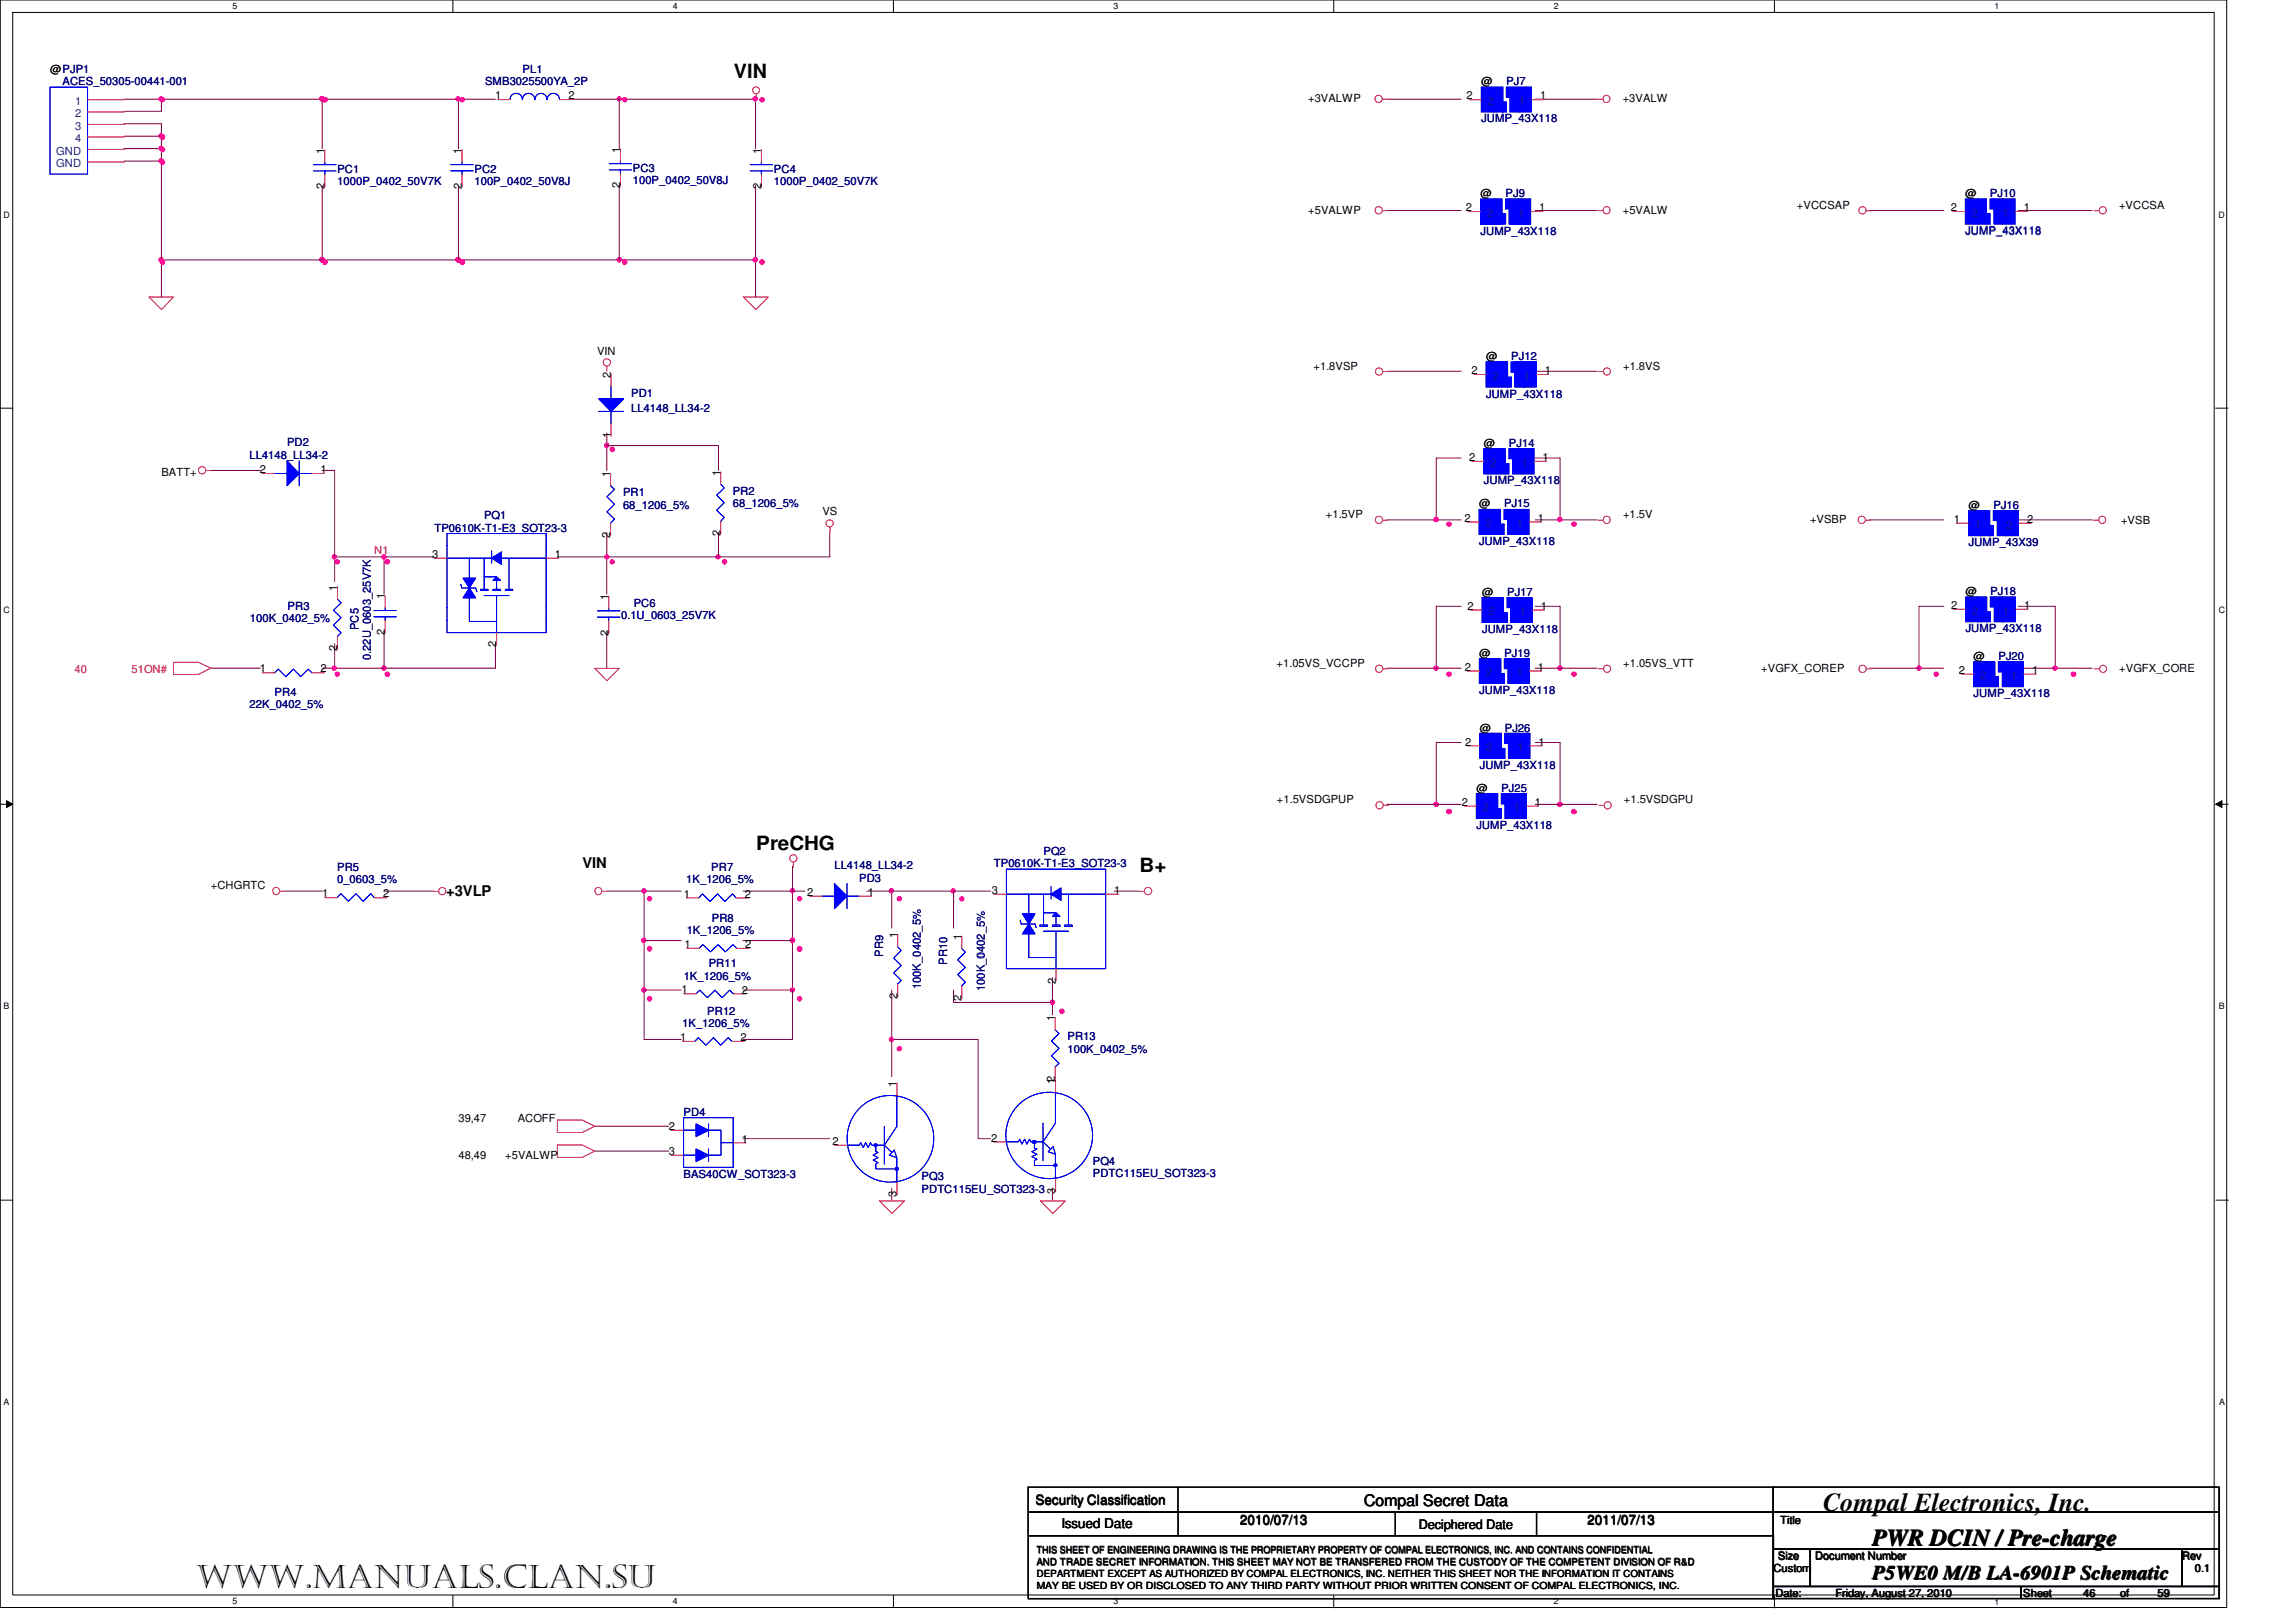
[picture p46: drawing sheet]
<svg xmlns="http://www.w3.org/2000/svg" width="297mm" height="210mm" viewBox="0 0 297 210" stroke-linecap="round" stroke-linejoin="round" font-family="sans-serif">
<defs><g id="words">
<text font-size="4.2" x="25.4" y="205.5">www.manuals.clan.su</text>
<text font-size="3.4" x="235.9" y="195.6">Compal Electronics, Inc.</text>
<text font-size="3" x="242.2" y="200">PWR DCIN / Pre-charge</text>
<g font-size="2.5">
<text x="95" y="10.1">VIN</text>
<text x="97.8" y="110">PreCHG</text>
<text x="147.4" y="112.9">B+</text>
<text x="242.2" y="204.4">P5WE0 M/B LA-6901P Schematic</text>
</g>
<text font-size="2.1" x="176.4" y="194.8">Compal Secret Data</text>
<g font-size="1.9">
<text x="75.3" y="112.3">VIN</text>
<text x="57.7" y="116">+3VLP</text>
</g>
<g font-size="1.7">
<text x="134" y="194.7">Security Classification</text>
<text x="137.3" y="197.7">Issued Date</text>
<text x="160.4" y="197.3">2010/07/13</text>
<text x="183.5" y="197.8">Deciphered Date</text>
<text x="205.3" y="197.3">2011/07/13</text>
</g>
<g font-size="1.5">
<text x="42" y="19.9" transform="rotate(-90 42 19.9)">1</text>
<text x="59.7" y="19.9" transform="rotate(-90 59.7 19.9)">1</text>
<text x="98.5" y="19.9" transform="rotate(-90 98.5 19.9)">1</text>
<text x="42" y="24.5" transform="rotate(-90 42 24.5)">2</text>
<text x="59.7" y="24.5" transform="rotate(-90 59.7 24.5)">2</text>
<text x="98.5" y="24.5" transform="rotate(-90 98.5 24.5)">2</text>
<text x="192.3" y="46.6">@</text>
<text x="79" y="48.9" transform="rotate(-90 79 48.9)">2</text>
<text x="190.4" y="48.4">2</text>
<text x="199.9" y="48.4">1</text>
<text x="79" y="56.7" transform="rotate(-90 79 56.7)">1</text>
<text x="190.1" y="59.7">2</text>
<text x="192" y="57.8">@</text>
<text x="199.6" y="59.7">1</text>
<text x="43.6" y="76.4" transform="rotate(-90 43.6 76.4)">1</text>
<text x="33.6" y="87">1</text>
<text x="41.5" y="87">2</text>
<text x="43.6" y="84.3" transform="rotate(-90 43.6 84.3)">2</text>
<text x="253.4" y="87.2">2</text>
<text x="255.3" y="85.4">@</text>
<text x="262.9" y="87.2">1</text>
<text x="41.7" y="116.1">1</text>
<text x="49.5" y="116.1">2</text>
<text x="88.5" y="116.2">1</text>
<text x="96.3" y="116.2">2</text>
<text x="88.5" y="122.7">1</text>
<text x="96.4" y="122.7">2</text>
<text x="116.1" y="121.4" transform="rotate(-90 116.1 121.4)">1</text>
<text x="124.4" y="121.7" transform="rotate(-90 124.4 121.7)">1</text>
<text x="116.1" y="129.3" transform="rotate(-90 116.1 129.3)">2</text>
<text x="124.4" y="129.5" transform="rotate(-90 124.4 129.5)">2</text>
</g>
<g font-size="1.5" fill="#000080">
<text x="43.6" y="22.4">PC1</text>
<text x="43.6" y="24">1000P_0402_50V7K</text>
<text x="61.4" y="22.4">PC2</text>
<text x="61.4" y="23.9">100P_0402_50V8J</text>
<text x="100.1" y="22.4">PC4</text>
<text x="100.1" y="24">1000P_0402_50V7K</text>
<text x="195.5" y="46.6">PJ12</text>
<text x="81.7" y="51.4">PD1</text>
<text x="81.7" y="53.3">LL4148_LL34-2</text>
<text x="192.3" y="51.5">JUMP_43X118</text>
<text x="195.2" y="57.8">PJ14</text>
<text x="192" y="62.7">JUMP_43X118</text>
<text x="32.3" y="80.5">100K_0402_5%</text>
<text x="37.2" y="78.9">PR3</text>
<text x="258.5" y="85.4">PJ20</text>
<text x="32.3" y="91.7">22K_0402_5%</text>
<text x="35.5" y="90">PR4</text>
<text x="255.3" y="90.2">JUMP_43X118</text>
<text x="43.6" y="112.7">PR5</text>
<text x="92" y="112.7">PR7</text>
<text x="43.6" y="114.3">0_0603_5%</text>
<text x="88.8" y="114.3">1K_1206_5%</text>
<text x="92.1" y="119.3">PR8</text>
<text x="88.8" y="120.8">1K_1206_5%</text>
<text x="122.5" y="124.8" transform="rotate(-90 122.5 124.8)">PR10</text>
<text x="127.4" y="128.3" transform="rotate(-90 127.4 128.3)">100K_0402_5%</text>
</g>
<g font-size="1.5" fill="#004080">
<text x="193.1" y="49.1">2</text>
<text x="197.1" y="49.1">1</text>
<text x="192.8" y="60.4">2</text>
<text x="196.8" y="60.4">1</text>
<text x="256.2" y="87.9">2</text>
<text x="260.2" y="87.9">1</text>
</g>
<g font-size="1.4">
<text x="6.5" y="9.4">@PJP1</text>
<text x="191.6" y="11">@</text>
<text x="64.1" y="12.9">1</text>
<text x="73.5" y="12.9">2</text>
<text x="169.2" y="13.2">+3VALWP</text>
<text x="189.7" y="12.9">2</text>
<text x="199.2" y="12.9">1</text>
<text x="209.9" y="13.2">+3VALW</text>
<text x="80.2" y="19.8" transform="rotate(-90 80.2 19.8)">1</text>
<text x="80.2" y="24.4" transform="rotate(-90 80.2 24.4)">2</text>
<text x="169.3" y="27.6">+5VALWP</text>
<text x="189.7" y="27.3">2</text>
<text x="191.5" y="25.5">@</text>
<text x="199.1" y="27.3">1</text>
<text x="210" y="27.6">+5VALW</text>
<text x="232.5" y="27">+VCCSAP</text>
<text x="252.4" y="27.3">2</text>
<text x="254.3" y="25.5">@</text>
<text x="261.8" y="27.3">1</text>
<text x="274.1" y="27">+VCCSA</text>
<text x="77.2" y="45.9">VIN</text>
<text x="169.9" y="47.8">+1.8VSP</text>
<text x="210" y="47.8">+1.8VS</text>
<text x="20.9" y="61.6">BATT+</text>
<text x="33.6" y="61.2">2</text>
<text x="41.4" y="61.2">1</text>
<text x="78.9" y="61.7" transform="rotate(-90 78.9 61.7)">1</text>
<text x="93.2" y="61.5" transform="rotate(-90 93.2 61.5)">1</text>
<text x="191.4" y="65.7">@</text>
<text x="254.7" y="65.8">@</text>
<text x="79" y="69.6" transform="rotate(-90 79 69.6)">2</text>
<text x="93.2" y="69.4" transform="rotate(-90 93.2 69.4)">2</text>
<text x="106.4" y="66.7">VS</text>
<text x="171.5" y="67.1">+1.5VP</text>
<text x="189.5" y="67.5">2</text>
<text x="198.9" y="67.5">1</text>
<text x="210" y="67.1">+1.5V</text>
<text x="234.2" y="67.7">+VSBP</text>
<text x="252.8" y="67.7">1</text>
<text x="262.3" y="67.7">2</text>
<text x="274.4" y="67.9">+VSB</text>
<text x="49.8" y="77.6" transform="rotate(-90 49.8 77.6)">1</text>
<text x="55.9" y="72.2">3</text>
<text x="71.8" y="72.2">1</text>
<text x="78.7" y="77.6" transform="rotate(-90 78.7 77.6)">1</text>
<text x="191.7" y="77.1">@</text>
<text x="254.3" y="77">@</text>
<text x="49.8" y="82.2" transform="rotate(-90 49.8 82.2)">2</text>
<text x="64.2" y="83.8" transform="rotate(-90 64.2 83.8)">2</text>
<text x="78.7" y="82.2" transform="rotate(-90 78.7 82.2)">2</text>
<text x="189.8" y="78.9">2</text>
<text x="199.3" y="78.9">1</text>
<text x="252.4" y="78.8">2</text>
<text x="261.9" y="78.8">1</text>
<text x="165.2" y="86.3">+1.05VS_VCCPP</text>
<text x="189.5" y="86.8">2</text>
<text x="191.4" y="85">@</text>
<text x="199" y="86.8">1</text>
<text x="210" y="86.3">+1.05VS_VTT</text>
<text x="227.9" y="87">+VGFX_COREP</text>
<text x="274.2" y="87">+VGFX_CORE</text>
<text x="191.4" y="94.7">@</text>
<text x="189.6" y="96.5">2</text>
<text x="199" y="96.5">1</text>
<text x="165.2" y="104">+1.5VSDGPUP</text>
<text x="189.1" y="104.3">2</text>
<text x="191" y="102.5">@</text>
<text x="198.6" y="104.3">1</text>
<text x="210.1" y="104">+1.5VSDGPU</text>
<text x="27.3" y="115.1">+CHGRTC</text>
<text x="104.4" y="115.9">2</text>
<text x="112.3" y="115.9">1</text>
<text x="128.3" y="115.7">3</text>
<text x="144.2" y="115.7">1</text>
<text x="88.2" y="128.6">1</text>
<text x="96" y="128.6">2</text>
<text x="136.6" y="127.3" transform="rotate(-90 136.6 127.3)">2</text>
<text x="88" y="134.7">1</text>
<text x="95.8" y="134.7">2</text>
<text x="136.5" y="132.2" transform="rotate(-90 136.5 132.2)">1</text>
<text x="116" y="140.7" transform="rotate(-90 116 140.7)">1</text>
<text x="136.5" y="140.3" transform="rotate(-90 136.5 140.3)">12</text>
<text x="59.3" y="145.2">39,47</text>
<text x="59.3" y="150">48,49</text>
<text x="65.4" y="150">+5VALWP</text>
<text x="67" y="145.2">ACOFF</text>
<text x="86.5" y="146.2">2</text>
<text x="86.5" y="149.5">3</text>
<text x="96" y="147.9">1</text>
<text x="107.7" y="148.2">2</text>
<text x="128.2" y="147.7">2</text>
<text x="116" y="155" transform="rotate(-90 116 155)">3</text>
<text x="136.5" y="154.5" transform="rotate(-90 136.5 154.5)">3</text>
<text x="230.3" y="197.2">Title</text>
<text x="229.4" y="203.4">Custom</text>
<text x="230" y="201.8">Size</text>
<text x="234.8" y="201.8">Document Number</text>
<text x="282.2" y="201.8">Rev</text>
<text x="283.9" y="203.4">0.1</text>
<text x="229.6" y="206.6">Date:</text>
<text x="237.4" y="206.7">Friday, August 27, 2010</text>
<text x="261.7" y="206.6">Sheet</text>
<text x="269.5" y="206.7">46</text>
<text x="274.2" y="206.6">of</text>
<text x="279.1" y="206.7">59</text>
</g>
<g font-size="1.4" fill="#000080">
<text x="8.1" y="11">ACES_50305-00441-001</text>
<text x="62.8" y="11">SMB3025500YA_2P</text>
<text x="67.6" y="9.4">PL1</text>
<text x="194.9" y="11">PJ7</text>
<text x="191.6" y="15.8">JUMP_43X118</text>
<text x="81.9" y="22.2">PC3</text>
<text x="81.9" y="23.8">100P_0402_50V8J</text>
<text x="194.8" y="25.5">PJ9</text>
<text x="257.4" y="25.5">PJ10</text>
<text x="191.5" y="30.4">JUMP_43X118</text>
<text x="254.3" y="30.3">JUMP_43X118</text>
<text x="32.3" y="59.4">LL4148_LL34-2</text>
<text x="37.1" y="57.8">PD2</text>
<text x="80.6" y="64.2">PR1</text>
<text x="80.6" y="65.8">68_1206_5%</text>
<text x="94.8" y="64">PR2</text>
<text x="94.8" y="65.6">68_1206_5%</text>
<text x="194.6" y="65.7">PJ15</text>
<text x="257.9" y="65.8">PJ16</text>
<text x="56.2" y="68.8">TP0610K-T1-E3_SOT23-3</text>
<text x="62.6" y="67.2">PQ1</text>
<text x="191.4" y="70.5">JUMP_43X118</text>
<text x="254.7" y="70.7">JUMP_43X39</text>
<text x="195" y="77.1">PJ17</text>
<text x="257.5" y="77">PJ18</text>
<text x="46.4" y="81.6" transform="rotate(-90 46.4 81.6)">PC5</text>
<text x="80.4" y="80.1">0.1U_0603_25V7K</text>
<text x="82" y="78.5">PC6</text>
<text x="191.7" y="81.9">JUMP_43X118</text>
<text x="254.3" y="81.8">JUMP_43X118</text>
<text x="48" y="85.4" transform="rotate(-90 48 85.4)">0.22U_0603_25V7K</text>
<text x="191.4" y="89.8">JUMP_43X118</text>
<text x="194.6" y="85">PJ19</text>
<text x="194.7" y="94.7">PJ26</text>
<text x="191.4" y="99.5">JUMP_43X118</text>
<text x="191" y="107.3">JUMP_43X118</text>
<text x="194.2" y="102.5">PJ25</text>
<text x="108" y="112.5">LL4148_LL34-2</text>
<text x="128.6" y="112.2">TP0610K-T1-E3_SOT23-3</text>
<text x="135" y="110.6">PQ2</text>
<text x="111.1" y="114.1">PD3</text>
<text x="91.7" y="125.2">PR11</text>
<text x="114.3" y="123.8" transform="rotate(-90 114.3 123.8)">PR9</text>
<text x="88.5" y="126.8">1K_1206_5%</text>
<text x="91.5" y="131.3">PR12</text>
<text x="119.1" y="128" transform="rotate(-90 119.1 128)">100K_0402_5%</text>
<text x="88.3" y="132.9">1K_1206_5%</text>
<text x="138.1" y="134.6">PR13</text>
<text x="138.1" y="136.2">100K_0402_5%</text>
<text x="88.4" y="144.4">PD4</text>
<text x="88.4" y="152.4">BAS40CW_SOT323-3</text>
<text x="119.2" y="152.8">PQ3</text>
<text x="119.2" y="154.4">PDTC115EU_SOT323-3</text>
<text x="141.4" y="150.7">PQ4</text>
<text x="141.4" y="152.3">PDTC115EU_SOT323-3</text>
</g>
<g font-size="1.4" fill="#004080">
<text x="9.7" y="13.6">1</text>
<text x="9.7" y="16.8">3</text>
<text x="9.7" y="15.2">2</text>
<text x="192.5" y="13.6">2</text>
<text x="196.5" y="13.6">1</text>
<text x="7.3" y="20">GND</text>
<text x="7.3" y="21.6">GND</text>
<text x="9.7" y="18.4">4</text>
<text x="192.4" y="28.1">2</text>
<text x="196.4" y="28.1">1</text>
<text x="255.1" y="28.1">2</text>
<text x="259.1" y="28">1</text>
<text x="192.2" y="68.2">2</text>
<text x="196.2" y="68.2">1</text>
<text x="255.5" y="68.4">1</text>
<text x="259.5" y="68.4">2</text>
<text x="192.6" y="79.6">2</text>
<text x="196.6" y="79.6">1</text>
<text x="255.1" y="79.5">2</text>
<text x="259.1" y="79.5">1</text>
<text x="192.2" y="87.5">2</text>
<text x="196.2" y="87.5">1</text>
<text x="192.3" y="97.2">2</text>
<text x="196.3" y="97.2">1</text>
<text x="191.8" y="105">2</text>
<text x="195.9" y="105">1</text>
</g>
<g font-size="1.4" fill="#f00">
<text x="48.4" y="71.7">N1</text>
<text x="9.7" y="87.1">40</text>
<text x="17" y="87.1">51ON#</text>
</g>
<g font-size="1.3">
<text x="134.1" y="201">THIS SHEET OF ENGINEERING DRAWING IS THE PROPRIETARY PROPERTY OF COMPAL ELECTRONICS, INC. AND CONTAINS CONFIDENTIAL</text>
<text x="134.1" y="202.5">AND TRADE SECRET INFORMATION. THIS SHEET MAY NOT BE TRANSFERED FROM THE CUSTODY OF THE COMPETENT DIVISION OF R&amp;D</text>
<text x="134.1" y="204.1">DEPARTMENT EXCEPT AS AUTHORIZED BY COMPAL ELECTRONICS, INC. NEITHER THIS SHEET NOR THE INFORMATION IT CONTAINS</text>
<text x="134.1" y="205.6">MAY BE USED BY OR DISCLOSED TO ANY THIRD PARTY WITHOUT PRIOR WRITTEN CONSENT OF COMPAL ELECTRONICS, INC.</text>
</g>
<g font-size="1.1">
<text x="30.1" y="1.1">5</text>
<text x="87" y="1.1">4</text>
<text x="144" y="1.1">3</text>
<text x="201" y="1.1">2</text>
<text x="258" y="1.1">1</text>
<text x=".5" y="28.2">D</text>
<text x="287" y="28.2">D</text>
<text x=".5" y="79.4">C</text>
<text x="287" y="79.4">C</text>
<text x=".5" y="130.6">B</text>
<text x="287.1" y="130.6">B</text>
<text x=".5" y="181.9">A</text>
<text x="287.1" y="181.9">A</text>
<text x="30.1" y="207.6">5</text>
<text x="87" y="207.6">4</text>
<text x="144" y="207.6">3</text>
<text x="201" y="207.6">2</text>
<text x="258" y="207.6">1</text>
</g>
</g></defs>
<path d="M1.6 1.6h284.9v204.8h-284.9zM288.1 0h-288.1v208M288.1 0v208h-288" fill="none" stroke="#000" stroke-width=".13"/>
<g fill="#fff">
<path d="M30.1 .2h.6v1.2h-.6z"/>
<path d="M30.1 206.6h.6v1.2h-.6z"/>
</g>
<path d="M58.6 0v1.6M58.6 206.4v1.6" fill="none" stroke="#000" stroke-width=".13"/>
<g fill="#fff">
<path d="M87 .2h.6v1.2h-.6z"/>
<path d="M87 206.6h.6v1.2h-.6z"/>
</g>
<path d="M115.6 0v1.6M115.6 206.5v1.6" fill="none" stroke="#000" stroke-width=".13"/>
<g fill="#fff">
<path d="M144 .2h.6v1.2h-.6z"/>
<path d="M144 206.6h.6v1.2h-.6z"/>
</g>
<path d="M172.5 0v1.6M172.5 206.5v1.6" fill="none" stroke="#000" stroke-width=".13"/>
<g fill="#fff">
<path d="M201 .2h.6v1.2h-.6z"/>
<path d="M201 206.7h.6v1.1h-.6z"/>
</g>
<path d="M229.6 0v1.6M229.6 206.5v1.6" fill="none" stroke="#000" stroke-width=".13"/>
<g fill="#fff">
<path d="M258 .2h.6v1.2h-.6z"/>
<path d="M258 206.7h.6v1.1h-.6z"/>
<path d="M.5 27.2h.7v1.2h-.7z"/>
<path d="M287 27.2h.8v1.2h-.8z"/>
<path d="M.5 78.4h.7v1.2h-.7z"/>
<path d="M287.1 78.4h.7v1.2h-.7z"/>
</g>
<path d="M0 52.8h1.6M286.6 52.8h1.6" fill="none" stroke="#000" stroke-width=".13"/>
<g fill="#fff">
<path d="M.5 129.7h.7v1.1h-.7z"/>
<path d="M287.1 129.7h.7v1.1h-.7z"/>
</g>
<path d="M0 104.1h1.6M.8 103.6l.8 .5-.8 .4zM286.7 104.1h1.6M286.7 104.1l.8-.5v.9z" fill="none" stroke="#000" stroke-width=".13"/>
<path d="M.8 103.6l.8 .5-.8 .4zM286.7 104.1l.8-.5v.9z" fill="#000"/>
<g fill="#fff">
<path d="M.5 180.9h.7v1.2h-.7z"/>
<path d="M287.1 180.9h.7v1.2h-.7z"/>
</g>
<path d="M0 155.3h1.6M286.7 155.3h1.6" fill="none" stroke="#000" stroke-width=".13"/>
<path d="M27.3 60.9h6.4M49.7 72.1v4.8M72.1 72.1h6.4v4.8M107.3 68.9v3.2M43.3 83.3v3.2M64.1 83.3v3.2h-14.4M78.5 81.7v4.8" fill="none" stroke="#800040" stroke-width=".13"/>
<circle cx="49.7" cy="86.5" r=".31" fill="#f0f"/>
<circle cx="49.7" cy="86.5" r=".31" fill="none" stroke="#f0f" stroke-width=".13"/>
<path d="M41.7 60.9h1.6M49.7 72.1h-6.4v3.2M27.3 86.5h6.4M41.7 86.5h1.6M49.7 81.7v4.8" fill="none" stroke="#800040" stroke-width=".13"/>
<circle cx="43.3" cy="72.1" r=".3" fill="#f0f"/>
<circle cx="43.3" cy="72.1" r=".3" fill="none" stroke="#f0f" stroke-width=".13"/>
<path d="M49.7 72.1h6.4" fill="none" stroke="#800040" stroke-width=".13"/>
<circle cx="49.7" cy="72.1" r=".31" fill="#f0f"/>
<circle cx="49.7" cy="72.1" r=".31" fill="none" stroke="#f0f" stroke-width=".13"/>
<path d="M92.9 72.1h14.5" fill="none" stroke="#800040" stroke-width=".13"/>
<circle cx="92.9" cy="72.1" r=".3" fill="#f0f"/>
<circle cx="92.9" cy="72.1" r=".3" fill="none" stroke="#f0f" stroke-width=".13"/>
<path d="M78.5 57.7v3.2" fill="none" stroke="#800040" stroke-width=".13"/>
<circle cx="78.5" cy="57.6" r=".31" fill="#f0f"/>
<circle cx="78.5" cy="57.6" r=".31" fill="none" stroke="#f0f" stroke-width=".13"/>
<path d="M43.3 60.9v11.2M78.5 68.9v3.2M43.3 86.5h6.4" fill="none" stroke="#800040" stroke-width=".13"/>
<circle cx="43.3" cy="86.5" r=".3" fill="#f0f"/>
<circle cx="43.3" cy="86.5" r=".3" fill="none" stroke="#f0f" stroke-width=".13"/>
<path d="M115.4 115.3v4.8M136.2 129.7v1.6" fill="none" stroke="#800040" stroke-width=".13"/>
<circle cx="115.3" cy="115.3" r=".3" fill="#f0f"/>
<circle cx="115.3" cy="115.3" r=".3" fill="none" stroke="#f0f" stroke-width=".13"/>
<path d="M115.4 115.3h8" fill="none" stroke="#800040" stroke-width=".13"/>
<circle cx="123.3" cy="115.3" r=".3" fill="#f0f"/>
<circle cx="123.3" cy="115.3" r=".3" fill="none" stroke="#f0f" stroke-width=".13"/>
<path d="M115.4 128.1v6.4h11.1v12.9h1.7" fill="none" stroke="#800040" stroke-width=".13"/>
<circle cx="115.3" cy="134.5" r=".3" fill="#f0f"/>
<circle cx="115.3" cy="134.5" r=".3" fill="none" stroke="#f0f" stroke-width=".13"/>
<path d="M128.2 115.3h-4.8v4.8M123.4 129.7h12.8M96.1 147.4h11.3M115.4 153.7v1.7M136.2 153.7v1.7" fill="none" stroke="#800040" stroke-width=".13"/>
<circle cx="136.2" cy="129.7" r=".31" fill="#f0f"/>
<circle cx="136.2" cy="129.7" r=".31" fill="none" stroke="#f0f" stroke-width=".13"/>
<path d="M78.5 57.7h14.4v3.2M92.9 68.9v3.2h-14.4M78.5 115.3h4.8M112.1 115.3h3.3M144.2 115.3h3.2M115.4 134.5v4.8M123.4 128.1v1.6M136.2 126.5v3.2" fill="none" stroke="#800040" stroke-width=".13"/>
<circle cx="78.5" cy="72.1" r=".3" fill="#f0f"/>
<circle cx="78.5" cy="72.1" r=".3" fill="none" stroke="#f0f" stroke-width=".13"/>
<path d="M16.1 12.8h4.8v1.6h-4.8M80.1 33.6h17.6M78.5 56.1v1.6M36.9 115.3h4.8M49.7 115.3h6.4" fill="none" stroke="#800040" stroke-width=".13"/>
<circle cx="80.1" cy="33.6" r=".31" fill="#f0f"/>
<circle cx="80.1" cy="33.6" r=".31" fill="none" stroke="#f0f" stroke-width=".13"/>
<path d="M16.1 16h4.8v1.6M41.7 12.8h17.6" fill="none" stroke="#800040" stroke-width=".13"/>
<circle cx="41.7" cy="12.8" r=".31" fill="#f0f"/>
<circle cx="41.7" cy="12.8" r=".31" fill="none" stroke="#f0f" stroke-width=".13"/>
<path d="M59.3 33.6h20.8" fill="none" stroke="#800040" stroke-width=".13"/>
<circle cx="59.3" cy="33.6" r=".31" fill="#f0f"/>
<circle cx="59.3" cy="33.6" r=".31" fill="none" stroke="#f0f" stroke-width=".13"/>
<path d="M20.9 17.6v1.6h-4.8" fill="none" stroke="#800040" stroke-width=".13"/>
<circle cx="20.8" cy="17.6" r=".31" fill="#f0f"/>
<circle cx="20.8" cy="17.6" r=".31" fill="none" stroke="#f0f" stroke-width=".13"/>
<path d="M80.1 12.8h17.6v6.4M97.7 33.6v4.8" fill="none" stroke="#800040" stroke-width=".13"/>
<circle cx="97.7" cy="12.8" r=".31" fill="#f0f"/>
<circle cx="97.7" cy="12.8" r=".31" fill="none" stroke="#f0f" stroke-width=".13"/>
<circle cx="80.1" cy="12.8" r=".3" fill="#f0f"/>
<circle cx="80.1" cy="12.8" r=".3" fill="none" stroke="#f0f" stroke-width=".13"/>
<path d="M20.9 19.2v1.6h-4.8" fill="none" stroke="#800040" stroke-width=".13"/>
<circle cx="20.8" cy="19.2" r=".3" fill="#f0f"/>
<circle cx="20.8" cy="19.2" r=".3" fill="none" stroke="#f0f" stroke-width=".13"/>
<path d="M97.7 24v9.6" fill="none" stroke="#800040" stroke-width=".13"/>
<circle cx="97.7" cy="33.6" r=".32" fill="#f0f"/>
<circle cx="97.7" cy="33.6" r=".32" fill="none" stroke="#f0f" stroke-width=".13"/>
<path d="M20.9 12.8h20.8M73.7 12.8h6.4" fill="none" stroke="#800040" stroke-width=".13"/>
<circle cx="41.7" cy="12.8" r=".31" fill="#f0f"/>
<circle cx="41.7" cy="12.8" r=".31" fill="none" stroke="#f0f" stroke-width=".13"/>
<circle cx="20.8" cy="12.8" r=".3" fill="#f0f"/>
<circle cx="20.8" cy="12.8" r=".3" fill="none" stroke="#f0f" stroke-width=".13"/>
<path d="M41.7 33.6h17.6" fill="none" stroke="#800040" stroke-width=".13"/>
<circle cx="59.3" cy="33.6" r=".31" fill="#f0f"/>
<circle cx="59.3" cy="33.6" r=".31" fill="none" stroke="#f0f" stroke-width=".13"/>
<circle cx="41.7" cy="33.6" r=".32" fill="#f0f"/>
<circle cx="41.7" cy="33.6" r=".32" fill="none" stroke="#f0f" stroke-width=".13"/>
<path d="M16.1 17.6h4.8M20.9 33.6h20.8" fill="none" stroke="#800040" stroke-width=".13"/>
<circle cx="20.8" cy="33.6" r=".31" fill="#f0f"/>
<circle cx="20.8" cy="33.6" r=".31" fill="none" stroke="#f0f" stroke-width=".13"/>
<path d="M20.9 20.8v17.6" fill="none" stroke="#800040" stroke-width=".13"/>
<circle cx="20.8" cy="20.8" r=".3" fill="#f0f"/>
<circle cx="20.8" cy="20.8" r=".3" fill="none" stroke="#f0f" stroke-width=".13"/>
<path d="M41.7 12.8v6.4M64.1 12.8h-4.8v6.4" fill="none" stroke="#800040" stroke-width=".13"/>
<circle cx="59.3" cy="12.8" r=".3" fill="#f0f"/>
<circle cx="59.3" cy="12.8" r=".3" fill="none" stroke="#f0f" stroke-width=".13"/>
<g fill="none" stroke="#800040" stroke-width=".13">
<path d="M80.1 12.8v6.4M179.4 12.8h9.6M198.6 12.8h8M41.7 24v9.6M59.3 24v9.6M80.1 24v9.6M179.4 27.2h9.6M198.6 27.2h8M189 59.3h-3.2v8M198.6 59.3h3.2v8h-3.2M179.4 67.3h6.4M185.8 67.3h3.2"/>
<path d="M241.9 67.3h9.6M261.1 67.3h9.6"/>
</g>
<circle cx="185.8" cy="67.2" r=".31" fill="#f0f"/>
<circle cx="185.8" cy="67.2" r=".31" fill="none" stroke="#f0f" stroke-width=".13"/>
<path d="M201.8 67.3h4.8" fill="none" stroke="#800040" stroke-width=".13"/>
<circle cx="201.8" cy="67.2" r=".31" fill="#f0f"/>
<circle cx="201.8" cy="67.2" r=".31" fill="none" stroke="#f0f" stroke-width=".13"/>
<path d="M179.4 48h9.6M198.6 48h8M198.6 78.5h3.2v8" fill="none" stroke="#800040" stroke-width=".13"/>
<circle cx="201.8" cy="86.5" r=".31" fill="#f0f"/>
<circle cx="201.8" cy="86.5" r=".31" fill="none" stroke="#f0f" stroke-width=".13"/>
<path d="M189 78.5h-3.2v8" fill="none" stroke="#800040" stroke-width=".13"/>
<circle cx="185.8" cy="86.5" r=".31" fill="#f0f"/>
<circle cx="185.8" cy="86.5" r=".31" fill="none" stroke="#f0f" stroke-width=".13"/>
<path d="M241.9 27.2h9.6M261.1 27.2h9.6M179.4 86.5h9.6M198.6 86.5h8M248.3 86.5h3.2" fill="none" stroke="#800040" stroke-width=".13"/>
<circle cx="248.3" cy="86.5" r=".3" fill="#f0f"/>
<circle cx="248.3" cy="86.5" r=".3" fill="none" stroke="#f0f" stroke-width=".13"/>
<path d="M248.3 78.5v8M265.9 78.5v8h4.8" fill="none" stroke="#800040" stroke-width=".13"/>
<circle cx="265.9" cy="86.5" r=".31" fill="#f0f"/>
<circle cx="265.9" cy="86.5" r=".31" fill="none" stroke="#f0f" stroke-width=".13"/>
<path d="M248.3 78.5h3.2M261.1 78.5h4.8M261.1 86.5h4.8M88.1 115.3h-4.8v6.4" fill="none" stroke="#800040" stroke-width=".13"/>
<circle cx="83.3" cy="115.3" r=".3" fill="#f0f"/>
<circle cx="83.3" cy="115.3" r=".3" fill="none" stroke="#f0f" stroke-width=".13"/>
<path d="M102.5 121.7v6.4" fill="none" stroke="#800040" stroke-width=".13"/>
<circle cx="102.5" cy="128.1" r=".3" fill="#f0f"/>
<circle cx="102.5" cy="128.1" r=".3" fill="none" stroke="#f0f" stroke-width=".13"/>
<circle cx="102.5" cy="121.7" r=".31" fill="#f0f"/>
<circle cx="102.5" cy="121.7" r=".31" fill="none" stroke="#f0f" stroke-width=".13"/>
<path d="M83.3 121.7v6.4" fill="none" stroke="#800040" stroke-width=".13"/>
<circle cx="83.3" cy="128.1" r=".3" fill="#f0f"/>
<circle cx="83.3" cy="128.1" r=".3" fill="none" stroke="#f0f" stroke-width=".13"/>
<circle cx="83.3" cy="121.7" r=".31" fill="#f0f"/>
<circle cx="83.3" cy="121.7" r=".31" fill="none" stroke="#f0f" stroke-width=".13"/>
<path d="M102.5 115.3v6.4M83.3 121.7h4.8M88.1 128.1h-4.8v6.4h4.8M96.1 128.1h6.4v6.4" fill="none" stroke="#800040" stroke-width=".13"/>
<circle cx="102.5" cy="121.7" r=".31" fill="#f0f"/>
<circle cx="102.5" cy="121.7" r=".31" fill="none" stroke="#f0f" stroke-width=".13"/>
<circle cx="102.5" cy="115.3" r=".3" fill="#f0f"/>
<circle cx="102.5" cy="115.3" r=".3" fill="none" stroke="#f0f" stroke-width=".13"/>
<path d="M198.6 96.1h3.2v8M241.9 86.5h6.4M96.1 115.3h6.4M102.5 115.3h1.6M102.5 112.1v3.2M96.1 134.5h6.4M96.1 121.7h6.4M76.9 145.7h9.6M76.9 149h9.6" fill="none" stroke="#800040" stroke-width=".13"/>
<circle cx="201.8" cy="104.1" r=".31" fill="#f0f"/>
<circle cx="201.8" cy="104.1" r=".31" fill="none" stroke="#f0f" stroke-width=".13"/>
<path d="M189 96.1h-3.2v8" fill="none" stroke="#800040" stroke-width=".13"/>
<circle cx="185.8" cy="104.1" r=".31" fill="#f0f"/>
<circle cx="185.8" cy="104.1" r=".31" fill="none" stroke="#f0f" stroke-width=".13"/>
<path d="M179.4 104.1h9.6M198.6 104.1h8" fill="none" stroke="#800040" stroke-width=".13"/>
<g fill="none" stroke="#f00" stroke-width=".13">
<path d="M80.3 19.3v1.6M97.8 12.2v.7M178.9 12.8h.6M206.7 12.8h.7M19.3 38.4h3.2l-1.6 1.7zM80.3 22.5v1.6M96.2 38.4h3.2l-1.6 1.7zM178.9 27.3h.6M206.7 27.3h.7M241.5 27.3h.6M270.9 27.3h.7M78.5 47.4v.7"/>
<path d="M178.9 48.1h.7M206.8 48.1h.7M26.7 60.9h.6M107.4 68.2v.7M178.9 67.3h.6M206.8 67.3h.6M241.4 67.3h.6M270.8 67.3h.7M22.5 85.7h3.2l1.6 .8-1.6 .8h-3.2zM77 86.5h3.1l-1.6 1.6zM178.9 86.5h.7M206.8 86.5h.7"/>
<path d="M241.5 86.6h.6M271 86.6h.6M36.2 115.3h.7M56.1 115.4h.6M77.9 115.4h.6M102.6 111.6v.6M147.4 115.4h.7M179 104.2h.6M206.9 104.2h.6M88.3 134.8h1.6M94.7 134.8h1.6M72.1 144.9h3.2l1.6 .8-1.6 .9h-3.2z"/>
<path d="M72.1 148.2h3.2l1.6 .8-1.6 .8h-3.2zM113.8 155.4h3.2l-1.6 1.6zM134.6 155.4h3.2l-1.6 1.6z"/>
<circle cx="97.8" cy="11.7" r=".45"/>
<circle cx="178.3" cy="12.8" r=".47"/>
<circle cx="207.8" cy="12.8" r=".46"/>
<circle cx="178.4" cy="27.2" r=".47"/>
<circle cx="207.8" cy="27.2" r=".46"/>
<circle cx="240.9" cy="27.2" r=".47"/>
<circle cx="272" cy="27.2" r=".46"/>
<circle cx="78.5" cy="46.9" r=".47"/>
<circle cx="178.4" cy="48.1" r=".47"/>
<circle cx="207.9" cy="48.1" r=".46"/>
<circle cx="26.1" cy="60.8" r=".47"/>
<circle cx="107.3" cy="67.7" r=".46"/>
<circle cx="178.4" cy="67.3" r=".47"/>
<circle cx="207.9" cy="67.3" r=".46"/>
<circle cx="240.9" cy="67.3" r=".47"/>
<circle cx="272" cy="67.3" r=".46"/>
<circle cx="178.4" cy="86.5" r=".47"/>
<circle cx="207.9" cy="86.5" r=".46"/>
<circle cx="241" cy="86.6" r=".47"/>
<circle cx="272.1" cy="86.6" r=".46"/>
<circle cx="35.7" cy="115.3" r=".46"/>
<circle cx="57.2" cy="115.3" r=".47"/>
<circle cx="77.4" cy="115.3" r=".46"/>
<circle cx="102.6" cy="111.1" r=".47"/>
<circle cx="148.5" cy="115.3" r=".47"/>
<circle cx="178.5" cy="104.2" r=".47"/>
<circle cx="208" cy="104.2" r=".46"/>
</g>
<g fill="none" stroke="#000" stroke-width=".13">
<path d="M133 192.4h96.4v3.3h-96.4zM133 195.7h96.4v3h-96.4zM133 198.7h96.4v8.2h-96.4zM133 192.5h96.4v3.2h-96.4zM133 195.7h96.4v3.1h-96.4zM133 198.8h96.5v8.1h-96.5zM152.4 192.4v3.2M152.4 192.5v6.2M152.4 195.7v3.1M152.4 192.5v3.2M180.5 195.7v3M180.5 195.7v3.1"/>
<path d="M198.8 195.7v3M198.8 195.7v3.1M229.3 192.4h57.7v3.2h-57.7zM229.3 195.6h57.7v4.8h-57.7zM229.4 192.5h57.7v3.2h-57.7zM229.4 195.7h57.7v4.8h-57.7zM229.3 200.4h4.8v4.9h-4.8zM229.3 205.3h32.1v1.5h-32.1zM229.4 200.5h4.8v4.8h-4.8zM229.4 205.3h32.1v1.6h-32.1zM234.1 200.4h48.1v4.9h-48.1zM234.2 200.5h48.1v4.8h-48.1z"/>
<path d="M234.2 200.5h48.2v4.8h-48.2zM261.4 205.3h25.6v1.5h-25.6zM261.5 205.3h25.6v1.6h-25.6zM282.2 200.4h4.8v4.9h-4.8zM282.3 200.5h4.8v4.8h-4.8zM282.4 200.5h4.7v4.8h-4.7z"/>
</g>
<path d="M78.8 22h2.9M78.8 21.2h2.9M80.3 20.9v.3M80.3 22v.5M94.7 134.7l-.5-.4-1 1-.9-1-1 1-.9-1-.5 .4 .5-.4 .9 1 1-1 .9 1 1-1 .5 .5" fill="none" stroke="#00f" stroke-width=".13"/>
<path d="M195.8 102.7h1.7v3.2h-1.7z" fill-rule="evenodd" fill="#00f"/>
<path d="M195.8 102.7h1.7v3.2h-1.7z" fill="none" stroke="#00f" stroke-width=".13"/>
<path d="M194.7 102.7h1.1v3.2h-1.1z" fill-rule="evenodd" fill="#00f"/>
<path d="M194.7 102.7h1.1v3.2h-1.1z" fill="none" stroke="#00f" stroke-width=".13"/>
<path d="M194.2 102.7h.5v1.3h-.5z" fill-rule="evenodd" fill="#00f"/>
<path d="M194.2 102.7h.5v1.3h-.5z" fill="none" stroke="#00f" stroke-width=".13"/>
<path d="M193.8 104.7h.4v1.2h-.4z" fill-rule="evenodd" fill="#00f"/>
<path d="M193.8 104.7h.4v1.2h-.4z" fill="none" stroke="#00f" stroke-width=".13"/>
<path d="M192.6 102.7h1.2v3.2h-1.2z" fill-rule="evenodd" fill="#00f"/>
<path d="M192.6 102.7h1.2v3.2h-1.2z" fill="none" stroke="#00f" stroke-width=".13"/>
<path d="M191 102.7h1.6v3.2h-1.6z" fill-rule="evenodd" fill="#00f"/>
<path d="M191 102.7h1.6v3.2h-1.6z" fill="none" stroke="#00f" stroke-width=".13"/>
<path d="M195.8 102.7h1.7v3.2h-1.7z" fill-rule="evenodd" fill="#00f"/>
<path d="M195.8 102.7h1.7v3.2h-1.7z" fill="none" stroke="#00f" stroke-width=".13"/>
<path d="M194.7 102.7h1.1v3.2h-1.1z" fill-rule="evenodd" fill="#00f"/>
<path d="M194.7 102.7h1.1v3.2h-1.1z" fill="none" stroke="#00f" stroke-width=".13"/>
<path d="M194.2 102.7h.5v1.3h-.5z" fill-rule="evenodd" fill="#00f"/>
<path d="M194.2 102.7h.5v1.3h-.5z" fill="none" stroke="#00f" stroke-width=".13"/>
<path d="M193.8 104.7h.4v1.2h-.4z" fill-rule="evenodd" fill="#00f"/>
<path d="M193.8 104.7h.4v1.2h-.4z" fill="none" stroke="#00f" stroke-width=".13"/>
<path d="M192.6 102.7h1.2v3.2h-1.2z" fill-rule="evenodd" fill="#00f"/>
<path d="M192.6 102.7h1.2v3.2h-1.2z" fill="none" stroke="#00f" stroke-width=".13"/>
<path d="M191 102.7h1.6v3.2h-1.6z" fill-rule="evenodd" fill="#00f"/>
<path d="M191 102.7h1.6v3.2h-1.6z" fill="none" stroke="#00f" stroke-width=".13"/>
<path d="M189.5 104.3h1.5M197.5 104.3h1.5" fill="none" stroke="#f00" stroke-width=".13"/>
<path d="M63.6 72.2l1.3-.8v1.6z" fill="#00f"/>
<path d="M63.6 72.2l1.3-.8v1.6z" fill="none" stroke="#00f" stroke-width=".13"/>
<path d="M64.2 74.6l.6 .5h-1z" fill="#00f"/>
<g fill="none" stroke="#00f" stroke-width=".13">
<path d="M57.8 72.2h4.8M62.2 76.3h.9v.1h-.9zM62.6 72.2v4.1M62.6 72.2h1M62.6 74.6h1.6M62.6 77.1h3.3M63.6 71.3v1.6M63.8 76.3h1v.1h-1zM64.2 74.6l.6 .5h-1zM64.2 75.1v1.2M64.9 72.2h1M65.4 76.3h.9v.1h-.9z"/>
<path d="M70.7 72.2h-4.8v4.1M57.8 81.9v-12.9h12.9v12.9"/>
</g>
<path d="M60.7 76.1l.8 1.3h-1.6z" fill="#00f"/>
<path d="M60.7 76.1l.8 1.3h-1.6z" fill="none" stroke="#00f" stroke-width=".13"/>
<path d="M59.9 74.8h1.6l-.8 1.3z" fill="#00f"/>
<path d="M59.6 75.6l.1 .5h1.8l.2 .5M59.9 74.8h1.6l-.8 1.3zM60.7 72.2v2.6M60.7 77.4v3h3.5M64.2 77.1v4.8M57.8 81.9h12.9" fill="none" stroke="#00f" stroke-width=".13"/>
<path d="M63.6 72.2l1.3-.8v1.6z" fill="#00f"/>
<path d="M63.6 72.2l1.3-.8v1.6z" fill="none" stroke="#00f" stroke-width=".13"/>
<path d="M64.2 74.7l.6 .4h-1z" fill="#00f"/>
<g fill="none" stroke="#00f" stroke-width=".13">
<path d="M57.8 72.2h4.8M62.2 76.3h.9v.1h-.9zM62.6 77.1h3.3M62.6 74.7h1.6M62.6 72.2h1M62.6 72.2v4.1M63.6 71.3v1.6M63.8 76.3h1v.1h-1zM64.2 74.7l.6 .4h-1zM64.2 75.1v1.2M64.9 72.2h1M65.4 76.3h.9v.1h-.9z"/>
<path d="M70.7 72.2h-4.8v4.1M57.8 81.9v-12.9h12.9v12.9"/>
</g>
<path d="M60.7 76.1l.8 1.3h-1.6z" fill="#00f"/>
<path d="M60.7 76.1l.8 1.3h-1.6z" fill="none" stroke="#00f" stroke-width=".13"/>
<path d="M59.9 74.8h1.6l-.8 1.3z" fill="#00f"/>
<g fill="none" stroke="#00f" stroke-width=".13">
<path d="M48.4 79.8h2.9M48.4 79h2.9M49.8 78.7v.3M49.8 79.8v.5M59.6 75.6l.1 .5h1.8l.2 .5M59.9 74.8h1.6l-.8 1.3zM60.7 72.2v2.6M60.7 77.4v3h3.5M64.2 77.1v4.8M77.3 79.9h2.9M77.3 79.1h2.9M78.8 78.7v.4"/>
<path d="M78.8 79.9v.4M93.2 62.6l.5 .5-1 1 1 1-1 .9 1 1-.5 .5M57.8 81.9h12.9M136.5 133.3l.5 .4-1 1 1 1-1 .9 1 1-.5 .5M130.1 147.8h1.6l.2-.4 .3 .7 .3-.7 .3 .7 .4-.7 .2 .4h1.5M130.1 147.8h1.6l.2-.4 .3 .7 .4-.7 .3 .7 .3-.7 .2 .4h1.5M133.7 147.6h.3v.3h-.3zM133.8 147.8v.8l.4 .1-.7 .3 .7 .4-.7 .3 .7 .3-.4 .2v.6h2.7M134.9 150.2v-4.9v4.9M134.9 147.8l1 .9M136.2 148.4l.3 1-.9-.4zM136.3 148.4l.2 1-.9-.4z"/>
<path d="M136.4 150.7h.3v.2h-.3zM136.4 150.7h.3v.3h-.3zM136.5 141.3v4l-1.6 2.5M136.5 149.4v3.2"/>
<circle cx="135.7" cy="146.9" r="5.6"/>
</g>
<g fill="none" stroke="#f00" stroke-width=".13">
<path d="M49.8 77.1v1.6M56.2 72.2h1.6M70.7 72.2h1.6M78.8 77.1v1.6M93.2 61.1v1.5M93.2 67.5v1.6M49.8 80.3v1.6M64.2 81.9v1.6M78.8 80.3v1.7M136.5 131.7v1.6M136.5 138.1v1.6M136.6 139.8v1.6"/>
<path d="M128.5 147.8h1.6M136.6 152.6v1.6"/>
</g>
<path d="M136 115.7l1.3-.8v1.6z" fill="#00f"/>
<path d="M136 115.7l1.3-.8v1.6z" fill="none" stroke="#00f" stroke-width=".13"/>
<path d="M136.6 118.1l.5 .5h-1z" fill="#00f"/>
<g fill="none" stroke="#00f" stroke-width=".13">
<path d="M130.2 115.7h4.8M134.5 119.7h1v.2h-1zM135 118.1h1.6M135 115.7h1M135 115.7v4M136 114.7v1.6M136.1 119.7h1v.2h-1zM136.6 118.1l.5 .5h-1zM136.6 118.6v1.1M137.3 115.7h.9M137.8 119.7h.9v.2h-.9zM143 115.7h-4.8v4"/>
<path d="M130.2 125.4v-12.9h12.8v12.9M135 120.5h3.2"/>
</g>
<path d="M133.1 119.6l.8 1.3h-1.6z" fill="#00f"/>
<path d="M133.1 119.6l.8 1.3h-1.6z" fill="none" stroke="#00f" stroke-width=".13"/>
<path d="M132.3 118.3h1.6l-.8 1.3z" fill="#00f"/>
<path d="M132 119.1l.1 .5h1.8l.2 .4M132.3 118.3h1.6l-.8 1.3zM133.1 115.7v2.6M130.2 125.4h12.8M133.1 120.9v3h3.5M136.6 120.5v4.9" fill="none" stroke="#00f" stroke-width=".13"/>
<path d="M136 115.7l1.3-.8v1.6z" fill="#00f"/>
<path d="M136 115.7l1.3-.8v1.6z" fill="none" stroke="#00f" stroke-width=".13"/>
<path d="M136.6 118.1l.5 .5h-.9z" fill="#00f"/>
<g fill="none" stroke="#00f" stroke-width=".13">
<path d="M130.2 115.7h4.8M134.5 119.7h1v.2h-1zM135 115.7v4M135 115.7h1M135 118.1h1.6M136 114.7v1.6M136.2 119.7h.9v.2h-.9zM136.6 118.1l.5 .5h-.9zM136.6 118.6v1.1M137.3 115.7h.9M137.8 119.7h.9v.2h-.9zM143 115.7h-4.8v4"/>
<path d="M130.2 125.4v-12.9h12.8v12.9M135 120.5h3.2"/>
</g>
<path d="M133.1 119.6l.8 1.3h-1.6z" fill="#00f"/>
<path d="M133.1 119.6l.8 1.3h-1.6z" fill="none" stroke="#00f" stroke-width=".13"/>
<path d="M132.3 118.3h1.6l-.8 1.3z" fill="#00f"/>
<path d="M132 119.1l.1 .5h1.8l.2 .4M132.3 118.3h1.6l-.8 1.3zM133.1 115.7v2.6M130.2 125.4h12.8M133.1 120.9v3h3.5M136.6 120.5v4.9" fill="none" stroke="#00f" stroke-width=".13"/>
<path d="M128.6 115.7h1.6M143.1 115.7h1.6M136.6 125.4v1.5" fill="none" stroke="#f00" stroke-width=".13"/>
<path d="M90 145.5l1.7 .8-1.7 .8z" fill="#00f"/>
<path d="M90 145.5l1.7 .8-1.7 .8z" fill="none" stroke="#00f" stroke-width=".13"/>
<path d="M90 148.7l1.7 .8-1.7 .8z" fill="#00f"/>
<path d="M88.4 146.3h1.6M88.4 149.5h1.6M88.4 144.6h6.5v6.5h-6.5zM90 148.7l1.7 .8-1.7 .8zM91.7 145.5v1.6M91.7 148.7v1.6M91.7 146.3h1.6v3.2h-1.6M93.3 147.9h1.6" fill="none" stroke="#00f" stroke-width=".13"/>
<path d="M90.1 145.5l1.6 .8-1.6 .8z" fill="#00f"/>
<path d="M90.1 145.5l1.6 .8-1.6 .8z" fill="none" stroke="#00f" stroke-width=".13"/>
<path d="M90.1 148.7l1.6 .8-1.6 .8z" fill="#00f"/>
<path d="M90.1 128.6l.4-.5 1 1 1-1 .9 1 1-1 .5 .5M88.4 144.6h6.5v6.5h-6.5zM88.4 146.3h1.7M88.4 149.5h1.7M90.1 148.7l1.6 .8-1.6 .8zM91.7 145.5v1.6M91.7 148.7v1.6M91.7 146.3h1.6v3.2h-1.6M93.3 147.9h1.6" fill="none" stroke="#00f" stroke-width=".13"/>
<path d="M88.5 128.6h1.6M94.9 128.6h1.6M86.8 146.3h1.6M86.8 149.5h1.6M94.9 147.9h1.6" fill="none" stroke="#f00" stroke-width=".13"/>
<path d="M196.2 65.9h1.6v3.3h-1.6z" fill-rule="evenodd" fill="#00f"/>
<path d="M196.2 65.9h1.6v3.3h-1.6z" fill="none" stroke="#00f" stroke-width=".13"/>
<path d="M195 65.9h1.2v3.3h-1.2z" fill-rule="evenodd" fill="#00f"/>
<path d="M195 65.9h1.2v3.3h-1.2z" fill="none" stroke="#00f" stroke-width=".13"/>
<path d="M194.6 65.9h.4v1.3h-.4z" fill-rule="evenodd" fill="#00f"/>
<path d="M194.6 65.9h.4v1.3h-.4z" fill="none" stroke="#00f" stroke-width=".13"/>
<path d="M194.1 67.8h.5v1.4h-.5z" fill-rule="evenodd" fill="#00f"/>
<path d="M194.1 67.8h.5v1.4h-.5z" fill="none" stroke="#00f" stroke-width=".13"/>
<path d="M193 65.9h1.1v3.3h-1.1z" fill-rule="evenodd" fill="#00f"/>
<path d="M193 65.9h1.1v3.3h-1.1z" fill="none" stroke="#00f" stroke-width=".13"/>
<path d="M191.3 65.9h1.7v3.3h-1.7z" fill-rule="evenodd" fill="#00f"/>
<path d="M191.3 65.9h1.7v3.3h-1.7z" fill="none" stroke="#00f" stroke-width=".13"/>
<path d="M196.2 65.9h1.6v3.3h-1.6z" fill-rule="evenodd" fill="#00f"/>
<path d="M196.2 65.9h1.6v3.3h-1.6z" fill="none" stroke="#00f" stroke-width=".13"/>
<path d="M195.1 65.9h1.1v3.3h-1.1z" fill-rule="evenodd" fill="#00f"/>
<path d="M195.1 65.9h1.1v3.3h-1.1z" fill="none" stroke="#00f" stroke-width=".13"/>
<path d="M194.6 65.9h.5v1.3h-.5z" fill-rule="evenodd" fill="#00f"/>
<path d="M194.6 65.9h.5v1.3h-.5z" fill="none" stroke="#00f" stroke-width=".13"/>
<path d="M194.1 67.8h.5v1.4h-.5z" fill-rule="evenodd" fill="#00f"/>
<path d="M194.1 67.8h.5v1.4h-.5z" fill="none" stroke="#00f" stroke-width=".13"/>
<path d="M193 65.9h1.1v3.3h-1.1z" fill-rule="evenodd" fill="#00f"/>
<path d="M193 65.9h1.1v3.3h-1.1z" fill="none" stroke="#00f" stroke-width=".13"/>
<path d="M191.4 65.9h1.6v3.3h-1.6z" fill-rule="evenodd" fill="#00f"/>
<path d="M191.4 65.9h1.6v3.3h-1.6z" fill="none" stroke="#00f" stroke-width=".13"/>
<path d="M189.8 67.6h1.6M197.8 67.5h1.6" fill="none" stroke="#f00" stroke-width=".13"/>
<path d="M196.2 85.3h1.7v3.1h-1.7z" fill-rule="evenodd" fill="#00f"/>
<path d="M196.2 85.3h1.7v3.1h-1.7z" fill="none" stroke="#00f" stroke-width=".13"/>
<path d="M195.1 85.3h1.1v3.1h-1.1z" fill-rule="evenodd" fill="#00f"/>
<path d="M195.1 85.3h1.1v3.1h-1.1z" fill="none" stroke="#00f" stroke-width=".13"/>
<path d="M194.6 85.3h.5v1.2h-.5z" fill-rule="evenodd" fill="#00f"/>
<path d="M194.6 85.3h.5v1.2h-.5z" fill="none" stroke="#00f" stroke-width=".13"/>
<path d="M194.2 87.2h.4v1.2h-.4z" fill-rule="evenodd" fill="#00f"/>
<path d="M194.2 87.2h.4v1.2h-.4z" fill="none" stroke="#00f" stroke-width=".13"/>
<path d="M193 85.3h1.2v3.1h-1.2z" fill-rule="evenodd" fill="#00f"/>
<path d="M193 85.3h1.2v3.1h-1.2z" fill="none" stroke="#00f" stroke-width=".13"/>
<path d="M191.4 85.3h1.6v3.1h-1.6z" fill-rule="evenodd" fill="#00f"/>
<path d="M191.4 85.3h1.6v3.1h-1.6z" fill="none" stroke="#00f" stroke-width=".13"/>
<path d="M196.2 85.3h1.7v3.1h-1.7z" fill-rule="evenodd" fill="#00f"/>
<path d="M196.2 85.3h1.7v3.1h-1.7z" fill="none" stroke="#00f" stroke-width=".13"/>
<path d="M195.1 85.3h1.1v3.1h-1.1z" fill-rule="evenodd" fill="#00f"/>
<path d="M195.1 85.3h1.1v3.1h-1.1z" fill="none" stroke="#00f" stroke-width=".13"/>
<path d="M194.6 85.3h.5v1.2h-.5z" fill-rule="evenodd" fill="#00f"/>
<path d="M194.6 85.3h.5v1.2h-.5z" fill="none" stroke="#00f" stroke-width=".13"/>
<path d="M194.2 87.2h.4v1.2h-.4z" fill-rule="evenodd" fill="#00f"/>
<path d="M194.2 87.2h.4v1.2h-.4z" fill="none" stroke="#00f" stroke-width=".13"/>
<path d="M193 85.3h1.2v3.1h-1.2z" fill-rule="evenodd" fill="#00f"/>
<path d="M193 85.3h1.2v3.1h-1.2z" fill="none" stroke="#00f" stroke-width=".13"/>
<path d="M191.4 85.3h1.6v3.1h-1.6z" fill-rule="evenodd" fill="#00f"/>
<path d="M66.2 12.3l.3-.2h.3a.77 .77 0 0 0-.8 .8v-.4zM66.8 12.1a.77 .77 0 0 1 .8 .8M67.8 12.3l.3-.2h.3a.77 .77 0 0 0-.8 .8l.1-.4zM68.4 12.1a.77 .77 0 0 1 .8 .8M69.2 12.9a.77 .77 0 0 1 .8-.8 .77 .77 0 0 1 .8 .8M71 12.3l.3-.2h.3a.77 .77 0 0 0-.8 .8l.1-.4zM71.6 12.1a.77 .77 0 0 1 .8 .8M191.4 85.3h1.6v3.1h-1.6z" fill="none" stroke="#00f" stroke-width=".13"/>
<path d="M64.4 12.9h1.6M72.4 12.9h1.6M189.8 86.8h1.6M197.9 86.8h1.5" fill="none" stroke="#f00" stroke-width=".13"/>
<path d="M196.3 94.9h1.6v3.2h-1.6z" fill-rule="evenodd" fill="#00f"/>
<path d="M196.3 94.9h1.6v3.2h-1.6z" fill="none" stroke="#00f" stroke-width=".13"/>
<path d="M195.1 94.9h1.2v3.2h-1.2z" fill-rule="evenodd" fill="#00f"/>
<path d="M195.1 94.9h1.2v3.2h-1.2z" fill="none" stroke="#00f" stroke-width=".13"/>
<path d="M194.7 94.9h.4v1.3h-.4z" fill-rule="evenodd" fill="#00f"/>
<path d="M194.7 94.9h.4v1.3h-.4z" fill="none" stroke="#00f" stroke-width=".13"/>
<path d="M194.2 96.8h.5v1.3h-.5z" fill-rule="evenodd" fill="#00f"/>
<path d="M194.2 96.8h.5v1.3h-.5z" fill="none" stroke="#00f" stroke-width=".13"/>
<path d="M193.1 94.9h1.1v3.2h-1.1z" fill-rule="evenodd" fill="#00f"/>
<path d="M193.1 94.9h1.1v3.2h-1.1z" fill="none" stroke="#00f" stroke-width=".13"/>
<path d="M191.4 94.9h1.7v3.2h-1.7z" fill-rule="evenodd" fill="#00f"/>
<path d="M191.4 94.9h1.7v3.2h-1.7z" fill="none" stroke="#00f" stroke-width=".13"/>
<path d="M196.3 94.9h1.6v3.2h-1.6z" fill-rule="evenodd" fill="#00f"/>
<path d="M196.3 94.9h1.6v3.2h-1.6z" fill="none" stroke="#00f" stroke-width=".13"/>
<path d="M195.2 94.9h1.1v3.2h-1.1z" fill-rule="evenodd" fill="#00f"/>
<path d="M195.2 94.9h1.1v3.2h-1.1z" fill="none" stroke="#00f" stroke-width=".13"/>
<path d="M194.7 94.9h.5v1.3h-.5z" fill-rule="evenodd" fill="#00f"/>
<path d="M194.7 94.9h.5v1.3h-.5z" fill="none" stroke="#00f" stroke-width=".13"/>
<path d="M194.2 96.9h.5v1.2h-.5z" fill-rule="evenodd" fill="#00f"/>
<path d="M194.2 96.9h.5v1.2h-.5z" fill="none" stroke="#00f" stroke-width=".13"/>
<path d="M193.1 94.9h1.1v3.2h-1.1z" fill-rule="evenodd" fill="#00f"/>
<path d="M193.1 94.9h1.1v3.2h-1.1z" fill="none" stroke="#00f" stroke-width=".13"/>
<path d="M191.5 94.9h1.6v3.2h-1.6z" fill-rule="evenodd" fill="#00f"/>
<path d="M191.5 94.9h1.6v3.2h-1.6z" fill="none" stroke="#00f" stroke-width=".13"/>
<path d="M189.9 96.5h1.6M197.9 96.5h1.6" fill="none" stroke="#f00" stroke-width=".13"/>
<path d="M259.1 25.8h1.6v3.2h-1.6z" fill-rule="evenodd" fill="#00f"/>
<path d="M259.1 25.8h1.6v3.2h-1.6z" fill="none" stroke="#00f" stroke-width=".13"/>
<path d="M258 25.8h1.1v3.2h-1.1z" fill-rule="evenodd" fill="#00f"/>
<path d="M258 25.8h1.1v3.2h-1.1z" fill="none" stroke="#00f" stroke-width=".13"/>
<path d="M257.5 25.8h.5v1.2h-.5z" fill-rule="evenodd" fill="#00f"/>
<path d="M257.5 25.8h.5v1.2h-.5z" fill="none" stroke="#00f" stroke-width=".13"/>
<path d="M257 27.7h.5v1.3h-.5z" fill-rule="evenodd" fill="#00f"/>
<path d="M257 27.7h.5v1.3h-.5z" fill="none" stroke="#00f" stroke-width=".13"/>
<path d="M255.8 25.8h1.2v3.2h-1.2z" fill-rule="evenodd" fill="#00f"/>
<path d="M255.8 25.8h1.2v3.2h-1.2z" fill="none" stroke="#00f" stroke-width=".13"/>
<path d="M254.3 25.8h1.5v3.2h-1.5z" fill-rule="evenodd" fill="#00f"/>
<path d="M254.3 25.8h1.5v3.2h-1.5z" fill="none" stroke="#00f" stroke-width=".13"/>
<path d="M259.1 25.8h1.6v3.2h-1.6z" fill-rule="evenodd" fill="#00f"/>
<path d="M259.1 25.8h1.6v3.2h-1.6z" fill="none" stroke="#00f" stroke-width=".13"/>
<path d="M258 25.8h1.1v3.2h-1.1z" fill-rule="evenodd" fill="#00f"/>
<path d="M258 25.8h1.1v3.2h-1.1z" fill="none" stroke="#00f" stroke-width=".13"/>
<path d="M257.5 25.8h.5v1.2h-.5z" fill-rule="evenodd" fill="#00f"/>
<path d="M257.5 25.8h.5v1.2h-.5z" fill="none" stroke="#00f" stroke-width=".13"/>
<path d="M257 27.7h.5v1.3h-.5z" fill-rule="evenodd" fill="#00f"/>
<path d="M257 27.7h.5v1.3h-.5z" fill="none" stroke="#00f" stroke-width=".13"/>
<path d="M255.8 25.8h1.2v3.2h-1.2z" fill-rule="evenodd" fill="#00f"/>
<path d="M255.8 25.8h1.2v3.2h-1.2z" fill="none" stroke="#00f" stroke-width=".13"/>
<path d="M254.3 25.8h1.5v3.2h-1.5z" fill-rule="evenodd" fill="#00f"/>
<path d="M254.3 25.8h1.5v3.2h-1.5z" fill="none" stroke="#00f" stroke-width=".13"/>
<path d="M252.7 27.4h1.6M260.7 27.4h1.6" fill="none" stroke="#f00" stroke-width=".13"/>
<path d="M259.1 77.3h1.6v3.2h-1.6z" fill-rule="evenodd" fill="#00f"/>
<path d="M259.1 77.3h1.6v3.2h-1.6z" fill="none" stroke="#00f" stroke-width=".13"/>
<path d="M258 77.3h1.1v3.2h-1.1z" fill-rule="evenodd" fill="#00f"/>
<path d="M258 77.3h1.1v3.2h-1.1z" fill="none" stroke="#00f" stroke-width=".13"/>
<path d="M257.5 77.3h.5v1.2h-.5z" fill-rule="evenodd" fill="#00f"/>
<path d="M257.5 77.3h.5v1.2h-.5z" fill="none" stroke="#00f" stroke-width=".13"/>
<path d="M257 79.2h.5v1.3h-.5z" fill-rule="evenodd" fill="#00f"/>
<path d="M257 79.2h.5v1.3h-.5z" fill="none" stroke="#00f" stroke-width=".13"/>
<path d="M255.9 77.3h1.1v3.2h-1.1z" fill-rule="evenodd" fill="#00f"/>
<path d="M255.9 77.3h1.1v3.2h-1.1z" fill="none" stroke="#00f" stroke-width=".13"/>
<path d="M254.3 77.3h1.6v3.2h-1.6z" fill-rule="evenodd" fill="#00f"/>
<path d="M254.3 77.3h1.6v3.2h-1.6z" fill="none" stroke="#00f" stroke-width=".13"/>
<path d="M259.1 77.3h1.6v3.2h-1.6z" fill-rule="evenodd" fill="#00f"/>
<path d="M259.1 77.3h1.6v3.2h-1.6z" fill="none" stroke="#00f" stroke-width=".13"/>
<path d="M258 77.3h1.1v3.2h-1.1z" fill-rule="evenodd" fill="#00f"/>
<path d="M258 77.3h1.1v3.2h-1.1z" fill="none" stroke="#00f" stroke-width=".13"/>
<path d="M257.5 77.3h.5v1.2h-.5z" fill-rule="evenodd" fill="#00f"/>
<path d="M257.5 77.3h.5v1.2h-.5z" fill="none" stroke="#00f" stroke-width=".13"/>
<path d="M257 79.2h.5v1.3h-.5z" fill-rule="evenodd" fill="#00f"/>
<path d="M257 79.2h.5v1.3h-.5z" fill="none" stroke="#00f" stroke-width=".13"/>
<path d="M255.9 77.3h1.1v3.2h-1.1z" fill-rule="evenodd" fill="#00f"/>
<path d="M255.9 77.3h1.1v3.2h-1.1z" fill="none" stroke="#00f" stroke-width=".13"/>
<path d="M254.3 77.3h1.6v3.2h-1.6z" fill-rule="evenodd" fill="#00f"/>
<path d="M254.3 77.3h1.6v3.2h-1.6z" fill="none" stroke="#00f" stroke-width=".13"/>
<path d="M252.7 78.8h1.6M260.7 78.8h1.7" fill="none" stroke="#f00" stroke-width=".13"/>
<path d="M196.4 25.8h1.6v3.2h-1.6z" fill-rule="evenodd" fill="#00f"/>
<path d="M196.4 25.8h1.6v3.2h-1.6z" fill="none" stroke="#00f" stroke-width=".13"/>
<path d="M195.2 25.8h1.2v3.2h-1.2z" fill-rule="evenodd" fill="#00f"/>
<path d="M195.2 25.8h1.2v3.2h-1.2z" fill="none" stroke="#00f" stroke-width=".13"/>
<path d="M194.8 25.8h.4v1.2h-.4z" fill-rule="evenodd" fill="#00f"/>
<path d="M194.8 25.8h.4v1.2h-.4z" fill="none" stroke="#00f" stroke-width=".13"/>
<path d="M194.3 27.7h.5v1.3h-.5z" fill-rule="evenodd" fill="#00f"/>
<path d="M194.3 27.7h.5v1.3h-.5z" fill="none" stroke="#00f" stroke-width=".13"/>
<path d="M193.2 25.8h1.1v3.2h-1.1z" fill-rule="evenodd" fill="#00f"/>
<path d="M193.2 25.8h1.1v3.2h-1.1z" fill="none" stroke="#00f" stroke-width=".13"/>
<path d="M191.5 25.8h1.7v3.2h-1.7z" fill-rule="evenodd" fill="#00f"/>
<path d="M191.5 25.8h1.7v3.2h-1.7z" fill="none" stroke="#00f" stroke-width=".13"/>
<path d="M196.4 25.8h1.6v3.2h-1.6z" fill-rule="evenodd" fill="#00f"/>
<path d="M196.4 25.8h1.6v3.2h-1.6z" fill="none" stroke="#00f" stroke-width=".13"/>
<path d="M195.3 25.8h1.1v3.2h-1.1z" fill-rule="evenodd" fill="#00f"/>
<path d="M195.3 25.8h1.1v3.2h-1.1z" fill="none" stroke="#00f" stroke-width=".13"/>
<path d="M194.8 25.8h.5v1.2h-.5z" fill-rule="evenodd" fill="#00f"/>
<path d="M194.8 25.8h.5v1.2h-.5z" fill="none" stroke="#00f" stroke-width=".13"/>
<path d="M194.3 27.7h.5v1.3h-.5z" fill-rule="evenodd" fill="#00f"/>
<path d="M194.3 27.7h.5v1.3h-.5z" fill="none" stroke="#00f" stroke-width=".13"/>
<path d="M193.2 25.8h1.1v3.2h-1.1z" fill-rule="evenodd" fill="#00f"/>
<path d="M193.2 25.8h1.1v3.2h-1.1z" fill="none" stroke="#00f" stroke-width=".13"/>
<path d="M191.6 25.8h1.6v3.2h-1.6z" fill-rule="evenodd" fill="#00f"/>
<path d="M6.5 11.3h4.8v11.2h-4.8zM191.6 25.8h1.6v3.2h-1.6z" fill="none" stroke="#00f" stroke-width=".13"/>
<path d="M11.3 12.9h4.8M11.3 16.1h4.8M11.3 17.7h4.8M11.3 19.3h4.8M11.3 14.5h4.8M11.3 21h4.8M190 27.4h1.6M198 27.4h1.6" fill="none" stroke="#f00" stroke-width=".13"/>
<path d="M196.5 11.3h1.6v3.2h-1.6z" fill-rule="evenodd" fill="#00f"/>
<path d="M196.5 11.3h1.6v3.2h-1.6z" fill="none" stroke="#00f" stroke-width=".13"/>
<path d="M195.3 11.3h1.2v3.2h-1.2z" fill-rule="evenodd" fill="#00f"/>
<path d="M195.3 11.3h1.2v3.2h-1.2z" fill="none" stroke="#00f" stroke-width=".13"/>
<path d="M194.9 11.3h.4v1.3h-.4z" fill-rule="evenodd" fill="#00f"/>
<path d="M194.9 11.3h.4v1.3h-.4z" fill="none" stroke="#00f" stroke-width=".13"/>
<path d="M194.4 13.2h.5v1.3h-.5z" fill-rule="evenodd" fill="#00f"/>
<path d="M194.4 13.2h.5v1.3h-.5z" fill="none" stroke="#00f" stroke-width=".13"/>
<path d="M193.3 11.3h1.1v3.2h-1.1z" fill-rule="evenodd" fill="#00f"/>
<path d="M193.3 11.3h1.1v3.2h-1.1z" fill="none" stroke="#00f" stroke-width=".13"/>
<path d="M191.6 11.3h1.7v3.2h-1.7z" fill-rule="evenodd" fill="#00f"/>
<path d="M191.6 11.3h1.7v3.2h-1.7z" fill="none" stroke="#00f" stroke-width=".13"/>
<path d="M196.5 11.3h1.6v3.2h-1.6z" fill-rule="evenodd" fill="#00f"/>
<path d="M196.5 11.3h1.6v3.2h-1.6z" fill="none" stroke="#00f" stroke-width=".13"/>
<path d="M195.4 11.3h1.1v3.2h-1.1z" fill-rule="evenodd" fill="#00f"/>
<path d="M195.4 11.3h1.1v3.2h-1.1z" fill="none" stroke="#00f" stroke-width=".13"/>
<path d="M194.9 11.3h.5v1.3h-.5z" fill-rule="evenodd" fill="#00f"/>
<path d="M194.9 11.3h.5v1.3h-.5z" fill="none" stroke="#00f" stroke-width=".13"/>
<path d="M194.4 13.2h.5v1.3h-.5z" fill-rule="evenodd" fill="#00f"/>
<path d="M194.4 13.2h.5v1.3h-.5z" fill="none" stroke="#00f" stroke-width=".13"/>
<path d="M193.3 11.3h1.1v3.2h-1.1z" fill-rule="evenodd" fill="#00f"/>
<path d="M193.3 11.3h1.1v3.2h-1.1z" fill="none" stroke="#00f" stroke-width=".13"/>
<path d="M191.7 11.3h1.6v3.2h-1.6z" fill-rule="evenodd" fill="#00f"/>
<path d="M191.7 11.3h1.6v3.2h-1.6z" fill="none" stroke="#00f" stroke-width=".13"/>
<path d="M190.1 12.9h1.6M198.1 12.9h1.6" fill="none" stroke="#f00" stroke-width=".13"/>
<path d="M108 114.3l1.6 1.7-1.6 1.6z" fill="#00f"/>
<path d="M106.3 116h1.7M108 114.3l1.6 1.7-1.6 1.6zM109.6 114.3v3.3M109.6 116h1.5" fill="none" stroke="#00f" stroke-width=".13"/>
<path d="M108 114.4l1.6 1.6-1.6 1.6z" fill="#00f"/>
<g fill="none" stroke="#00f" stroke-width=".13">
<path d="M106.3 116h1.7M108 114.4l1.6 1.6-1.6 1.6zM109.6 114.4v3.2M109.6 116h1.6M109.6 148.2h1.6l.1-.3 .4 .6 .3-.6 .3 .6 .3-.6 .2 .3h1.6M113.1 148h.3v.4h-.3zM113.3 148.2v.8l.3 .1-.6 .4 .6 .3-.6 .3 .6 .4-.3 .1v.7h2.7h-2.7v-.7l.3-.1-.6-.4 .6-.3-.6-.3 .6-.4-.3-.1zM114.4 145.8v4.8M114.4 148.2l1 .9M115.7 148.8l.3 1-1-.3zM115.9 151.1h.3v.3h-.3zM116 141.8v4l-1.6 2.4"/>
<path d="M116 149.8v3.2"/>
<circle cx="115.2" cy="147.4" r="5.6"/>
</g>
<path d="M104.7 116h1.6M111.2 116h1.6M108 148.2h1.6M116 140.2v1.6M116 153v1.7" fill="none" stroke="#f00" stroke-width=".13"/>
<path d="M196.6 77.3h1.6v3.2h-1.6z" fill-rule="evenodd" fill="#00f"/>
<path d="M196.6 77.3h1.6v3.2h-1.6z" fill="none" stroke="#00f" stroke-width=".13"/>
<path d="M195.4 77.3h1.2v3.2h-1.2z" fill-rule="evenodd" fill="#00f"/>
<path d="M195.4 77.3h1.2v3.2h-1.2z" fill="none" stroke="#00f" stroke-width=".13"/>
<path d="M195 77.3h.4v1.3h-.4z" fill-rule="evenodd" fill="#00f"/>
<path d="M195 77.3h.4v1.3h-.4z" fill="none" stroke="#00f" stroke-width=".13"/>
<path d="M194.5 79.3h.5v1.2h-.5z" fill-rule="evenodd" fill="#00f"/>
<path d="M194.5 79.3h.5v1.2h-.5z" fill="none" stroke="#00f" stroke-width=".13"/>
<path d="M193.3 77.3h1.2v3.2h-1.2z" fill-rule="evenodd" fill="#00f"/>
<path d="M193.3 77.3h1.2v3.2h-1.2z" fill="none" stroke="#00f" stroke-width=".13"/>
<path d="M191.7 77.3h1.6v3.2h-1.6z" fill-rule="evenodd" fill="#00f"/>
<path d="M191.7 77.3h1.6v3.2h-1.6z" fill="none" stroke="#00f" stroke-width=".13"/>
<path d="M196.6 77.4h1.6v3.2h-1.6z" fill-rule="evenodd" fill="#00f"/>
<path d="M196.6 77.4h1.6v3.2h-1.6z" fill="none" stroke="#00f" stroke-width=".13"/>
<path d="M195.5 77.4h1.1v3.2h-1.1z" fill-rule="evenodd" fill="#00f"/>
<path d="M195.5 77.4h1.1v3.2h-1.1z" fill="none" stroke="#00f" stroke-width=".13"/>
<path d="M195 77.4h.5v1.2h-.5z" fill-rule="evenodd" fill="#00f"/>
<path d="M195 77.4h.5v1.2h-.5z" fill="none" stroke="#00f" stroke-width=".13"/>
<path d="M194.5 79.3h.5v1.3h-.5z" fill-rule="evenodd" fill="#00f"/>
<path d="M194.5 79.3h.5v1.3h-.5z" fill="none" stroke="#00f" stroke-width=".13"/>
<path d="M193.4 77.4h1.1v3.2h-1.1z" fill-rule="evenodd" fill="#00f"/>
<path d="M193.4 77.4h1.1v3.2h-1.1z" fill="none" stroke="#00f" stroke-width=".13"/>
<path d="M191.8 77.4h1.6v3.2h-1.6z" fill-rule="evenodd" fill="#00f"/>
<path d="M79 62.8l.5 .5-1 1 1 1-1 .9 1 1-.5 .5M191.8 77.4h1.6v3.2h-1.6z" fill="none" stroke="#00f" stroke-width=".13"/>
<path d="M79 61.3v1.5M79 67.7v1.6M190.2 78.9h1.6M198.2 78.9h1.6" fill="none" stroke="#f00" stroke-width=".13"/>
<path d="M254.7 66.1h1.6v3.2h-1.6z" fill-rule="evenodd" fill="#00f"/>
<path d="M254.7 66.1h1.6v3.2h-1.6z" fill="none" stroke="#00f" stroke-width=".13"/>
<path d="M256.3 66.1h1.1v3.2h-1.1z" fill-rule="evenodd" fill="#00f"/>
<path d="M256.3 66.1h1.1v3.2h-1.1z" fill="none" stroke="#00f" stroke-width=".13"/>
<path d="M257.4 68h.5v1.3h-.5z" fill-rule="evenodd" fill="#00f"/>
<path d="M257.4 68h.5v1.3h-.5z" fill="none" stroke="#00f" stroke-width=".13"/>
<path d="M257.9 66.1h.5v1.3h-.5z" fill-rule="evenodd" fill="#00f"/>
<path d="M257.9 66.1h.5v1.3h-.5z" fill="none" stroke="#00f" stroke-width=".13"/>
<path d="M258.4 66.1h1.1v3.2h-1.1z" fill-rule="evenodd" fill="#00f"/>
<path d="M258.4 66.1h1.1v3.2h-1.1z" fill="none" stroke="#00f" stroke-width=".13"/>
<path d="M259.5 66.1h1.6v3.2h-1.6z" fill-rule="evenodd" fill="#00f"/>
<path d="M259.5 66.1h1.6v3.2h-1.6z" fill="none" stroke="#00f" stroke-width=".13"/>
<path d="M254.7 66.1h1.6v3.2h-1.6z" fill-rule="evenodd" fill="#00f"/>
<path d="M254.7 66.1h1.6v3.2h-1.6z" fill="none" stroke="#00f" stroke-width=".13"/>
<path d="M256.3 66.1h1.1v3.2h-1.1z" fill-rule="evenodd" fill="#00f"/>
<path d="M256.3 66.1h1.1v3.2h-1.1z" fill="none" stroke="#00f" stroke-width=".13"/>
<path d="M257.4 68h.5v1.3h-.5z" fill-rule="evenodd" fill="#00f"/>
<path d="M257.4 68h.5v1.3h-.5z" fill="none" stroke="#00f" stroke-width=".13"/>
<path d="M257.9 66.1h.5v1.3h-.5z" fill-rule="evenodd" fill="#00f"/>
<path d="M257.9 66.1h.5v1.3h-.5z" fill="none" stroke="#00f" stroke-width=".13"/>
<path d="M258.4 66.1h1.1v3.2h-1.1z" fill-rule="evenodd" fill="#00f"/>
<path d="M258.4 66.1h1.1v3.2h-1.1z" fill="none" stroke="#00f" stroke-width=".13"/>
<path d="M259.5 66.1h1.6v3.2h-1.6z" fill-rule="evenodd" fill="#00f"/>
<path d="M259.5 66.1h1.6v3.2h-1.6z" fill="none" stroke="#00f" stroke-width=".13"/>
<path d="M253.1 67.7h1.6M261.2 67.7h1.6" fill="none" stroke="#f00" stroke-width=".13"/>
<path d="M37.1 59.7l1.6 1.6-1.6 1.6z" fill="#00f"/>
<path d="M37.1 59.7l1.6 1.6-1.6 1.6zM38.7 59.7v3.2M35.5 61.3h1.6M38.7 61.3h1.6" fill="none" stroke="#00f" stroke-width=".13"/>
<path d="M37.1 59.7l1.6 1.6-1.6 1.6z" fill="#00f"/>
<path d="M37.1 59.7l1.6 1.6-1.6 1.6zM38.7 59.7v3.2M35.5 61.3h1.6M38.7 61.3h1.6M35.5 87.1l.5-.5 1 1 1-1 .9 1 1-1 .4 .5M116.1 122.5l.5 .5-1 1 1 1-1 .9 1 1-.5 .4M116.1 122.5l.5 .5-1 1 1 1-1 .9 1 1-.5 .5" fill="none" stroke="#00f" stroke-width=".13"/>
<path d="M33.9 61.3h1.6M40.3 61.3h1.7M33.9 87.1h1.6M40.4 87.1h1.6M116.1 120.9v1.6M116.1 127.4v1.6" fill="none" stroke="#f00" stroke-width=".13"/>
<path d="M77.5 51.6h3.2l-1.7 1.6z" fill="#00f"/>
<path d="M77.5 51.6h3.2l-1.7 1.6zM77.5 53.2h3.2M79 50v1.6M79 53.2v1.6" fill="none" stroke="#00f" stroke-width=".13"/>
<path d="M77.5 51.6h3.2l-1.6 1.6z" fill="#00f"/>
<path d="M77.5 51.6h3.2l-1.6 1.6zM77.5 53.2h3.2M79.1 50v1.6M79.1 53.2v1.6" fill="none" stroke="#00f" stroke-width=".13"/>
<path d="M79.1 54.8v1.6M79.1 48.4v1.6" fill="none" stroke="#f00" stroke-width=".13"/>
<path d="M196.8 58.1h1.7v3.2h-1.7z" fill-rule="evenodd" fill="#00f"/>
<path d="M196.8 58.1h1.7v3.2h-1.7z" fill="none" stroke="#00f" stroke-width=".13"/>
<path d="M195.7 58.1h1.1v3.2h-1.1z" fill-rule="evenodd" fill="#00f"/>
<path d="M195.7 58.1h1.1v3.2h-1.1z" fill="none" stroke="#00f" stroke-width=".13"/>
<path d="M195.2 58.1h.5v1.3h-.5z" fill-rule="evenodd" fill="#00f"/>
<path d="M195.2 58.1h.5v1.3h-.5z" fill="none" stroke="#00f" stroke-width=".13"/>
<path d="M194.7 60h.5v1.3h-.5z" fill-rule="evenodd" fill="#00f"/>
<path d="M194.7 60h.5v1.3h-.5z" fill="none" stroke="#00f" stroke-width=".13"/>
<path d="M193.6 58.1h1.1v3.2h-1.1z" fill-rule="evenodd" fill="#00f"/>
<path d="M193.6 58.1h1.1v3.2h-1.1z" fill="none" stroke="#00f" stroke-width=".13"/>
<path d="M192 58.1h1.6v3.2h-1.6z" fill-rule="evenodd" fill="#00f"/>
<path d="M192 58.1h1.6v3.2h-1.6z" fill="none" stroke="#00f" stroke-width=".13"/>
<path d="M196.8 58.1h1.7v3.2h-1.7z" fill-rule="evenodd" fill="#00f"/>
<path d="M196.8 58.1h1.7v3.2h-1.7z" fill="none" stroke="#00f" stroke-width=".13"/>
<path d="M195.7 58.1h1.1v3.2h-1.1z" fill-rule="evenodd" fill="#00f"/>
<path d="M195.7 58.1h1.1v3.2h-1.1z" fill="none" stroke="#00f" stroke-width=".13"/>
<path d="M195.2 58.1h.5v1.3h-.5z" fill-rule="evenodd" fill="#00f"/>
<path d="M195.2 58.1h.5v1.3h-.5z" fill="none" stroke="#00f" stroke-width=".13"/>
<path d="M194.7 60h.5v1.3h-.5z" fill-rule="evenodd" fill="#00f"/>
<path d="M194.7 60h.5v1.3h-.5z" fill="none" stroke="#00f" stroke-width=".13"/>
<path d="M193.6 58.1h1.1v3.2h-1.1z" fill-rule="evenodd" fill="#00f"/>
<path d="M193.6 58.1h1.1v3.2h-1.1z" fill="none" stroke="#00f" stroke-width=".13"/>
<path d="M192 58.1h1.6v3.2h-1.6z" fill-rule="evenodd" fill="#00f"/>
<g fill="none" stroke="#00f" stroke-width=".13">
<path d="M40.6 22.1h2.9M40.6 21.3h2.9M42 21v.3M42 22.1v.5M58.3 22.1h2.9M58.3 21.3h2.9M59.8 21v.3M59.8 22.1v.5M97 22.1h3M97 21.3h3M98.5 21v.3M98.5 22.1v.5"/>
<path d="M192 58.1h1.6v3.2h-1.6zM43.7 77.5l.4 .5-1 1 1 .9-1 1 1 1-.4 .5M43.6 116.2l.5-.5 1 .9 .9-.9 1 .9 1-.9 .4 .5M90.9 115.7l1 1 .9-1 1 1 1-1 .4 .5-.4-.5-1 1-1-1-.9 1-1-1-.5 .5zM90.5 122.7l.4-.5 1 1 1-1 .9 1 1-1 .5 .5M124.4 122.8l.5 .4-1 1 1 1-1 .9 1 1-.5 .5"/>
</g>
<g fill="none" stroke="#f00" stroke-width=".13">
<path d="M42 19.4v1.6M59.8 19.4v1.6M98.5 19.4v1.6M42 22.6v1.6M59.8 22.6v1.6M98.5 22.6v1.6M190.4 59.7h1.6M198.5 59.7h1.5M43.7 75.9v1.6M43.7 82.4v1.6M42 116.2h1.6M48.4 116.2h1.7"/>
<path d="M88.8 116.2h1.6M95.2 116.2h1.7M88.8 122.7h1.7M95.3 122.7h1.6M124.4 121.1v1.7M124.4 127.6v1.6"/>
</g>
<path d="M197.1 46.8h1.7v3.3h-1.7z" fill-rule="evenodd" fill="#00f"/>
<path d="M197.1 46.8h1.7v3.3h-1.7z" fill="none" stroke="#00f" stroke-width=".13"/>
<path d="M196 46.8h1.1v3.3h-1.1z" fill-rule="evenodd" fill="#00f"/>
<path d="M196 46.8h1.1v3.3h-1.1z" fill="none" stroke="#00f" stroke-width=".13"/>
<path d="M195.5 46.8h.5v1.4h-.5z" fill-rule="evenodd" fill="#00f"/>
<path d="M195.5 46.8h.5v1.4h-.5z" fill="none" stroke="#00f" stroke-width=".13"/>
<path d="M195 48.8h.5v1.3h-.5z" fill-rule="evenodd" fill="#00f"/>
<path d="M195 48.8h.5v1.3h-.5z" fill="none" stroke="#00f" stroke-width=".13"/>
<path d="M193.9 46.8h1.1v3.3h-1.1z" fill-rule="evenodd" fill="#00f"/>
<path d="M193.9 46.8h1.1v3.3h-1.1z" fill="none" stroke="#00f" stroke-width=".13"/>
<path d="M192.3 46.8h1.6v3.3h-1.6z" fill-rule="evenodd" fill="#00f"/>
<path d="M192.3 46.8h1.6v3.3h-1.6z" fill="none" stroke="#00f" stroke-width=".13"/>
<path d="M197.1 46.8h1.7v3.3h-1.7z" fill-rule="evenodd" fill="#00f"/>
<path d="M197.1 46.8h1.7v3.3h-1.7z" fill="none" stroke="#00f" stroke-width=".13"/>
<path d="M196 46.8h1.1v3.3h-1.1z" fill-rule="evenodd" fill="#00f"/>
<path d="M196 46.8h1.1v3.3h-1.1z" fill="none" stroke="#00f" stroke-width=".13"/>
<path d="M195.5 46.8h.5v1.4h-.5z" fill-rule="evenodd" fill="#00f"/>
<path d="M195.5 46.8h.5v1.4h-.5z" fill="none" stroke="#00f" stroke-width=".13"/>
<path d="M195 48.8h.5v1.3h-.5z" fill-rule="evenodd" fill="#00f"/>
<path d="M195 48.8h.5v1.3h-.5z" fill="none" stroke="#00f" stroke-width=".13"/>
<path d="M193.9 46.8h1.1v3.3h-1.1z" fill-rule="evenodd" fill="#00f"/>
<path d="M193.9 46.8h1.1v3.3h-1.1z" fill="none" stroke="#00f" stroke-width=".13"/>
<path d="M192.3 46.8h1.6v3.3h-1.6z" fill-rule="evenodd" fill="#00f"/>
<path d="M192.3 46.8h1.6v3.3h-1.6z" fill="none" stroke="#00f" stroke-width=".13"/>
<path d="M190.7 48.5h1.6M198.8 48.5h1.5" fill="none" stroke="#f00" stroke-width=".13"/>
<path d="M260.2 85.7h1.6v3.2h-1.6z" fill-rule="evenodd" fill="#00f"/>
<path d="M260.2 85.7h1.6v3.2h-1.6z" fill="none" stroke="#00f" stroke-width=".13"/>
<path d="M259 85.7h1.2v3.2h-1.2z" fill-rule="evenodd" fill="#00f"/>
<path d="M259 85.7h1.2v3.2h-1.2z" fill="none" stroke="#00f" stroke-width=".13"/>
<path d="M258.5 85.7h.5v1.2h-.5z" fill-rule="evenodd" fill="#00f"/>
<path d="M258.5 85.7h.5v1.2h-.5z" fill="none" stroke="#00f" stroke-width=".13"/>
<path d="M258.1 87.6h.4v1.3h-.4z" fill-rule="evenodd" fill="#00f"/>
<path d="M258.1 87.6h.4v1.3h-.4z" fill="none" stroke="#00f" stroke-width=".13"/>
<path d="M256.9 85.7h1.2v3.2h-1.2z" fill-rule="evenodd" fill="#00f"/>
<path d="M256.9 85.7h1.2v3.2h-1.2z" fill="none" stroke="#00f" stroke-width=".13"/>
<path d="M255.3 85.7h1.6v3.2h-1.6z" fill-rule="evenodd" fill="#00f"/>
<path d="M255.3 85.7h1.6v3.2h-1.6z" fill="none" stroke="#00f" stroke-width=".13"/>
<path d="M260.2 85.7h1.6v3.2h-1.6z" fill-rule="evenodd" fill="#00f"/>
<path d="M260.2 85.7h1.6v3.2h-1.6z" fill="none" stroke="#00f" stroke-width=".13"/>
<path d="M259 85.7h1.2v3.2h-1.2z" fill-rule="evenodd" fill="#00f"/>
<path d="M259 85.7h1.2v3.2h-1.2z" fill="none" stroke="#00f" stroke-width=".13"/>
<path d="M258.5 85.7h.5v1.2h-.5z" fill-rule="evenodd" fill="#00f"/>
<path d="M258.5 85.7h.5v1.2h-.5z" fill="none" stroke="#00f" stroke-width=".13"/>
<path d="M258.1 87.6h.4v1.3h-.4z" fill-rule="evenodd" fill="#00f"/>
<path d="M258.1 87.6h.4v1.3h-.4z" fill="none" stroke="#00f" stroke-width=".13"/>
<path d="M256.9 85.7h1.2v3.2h-1.2z" fill-rule="evenodd" fill="#00f"/>
<path d="M256.9 85.7h1.2v3.2h-1.2z" fill="none" stroke="#00f" stroke-width=".13"/>
<path d="M255.3 85.7h1.6v3.2h-1.6z" fill-rule="evenodd" fill="#00f"/>
<path d="M255.3 85.7h1.6v3.2h-1.6z" fill="none" stroke="#00f" stroke-width=".13"/>
<path d="M253.7 87.2h1.7M261.8 87.2h1.6" fill="none" stroke="#f00" stroke-width=".13"/>
<circle cx="50.1" cy="87.2" r=".31" fill="#f0f"/>
<circle cx="50.1" cy="87.2" r=".31" fill="none" stroke="#f0f" stroke-width=".13"/>
<circle cx="43.6" cy="72.7" r=".3" fill="#f0f"/>
<circle cx="43.6" cy="72.7" r=".3" fill="none" stroke="#f0f" stroke-width=".13"/>
<circle cx="50.1" cy="72.7" r=".31" fill="#f0f"/>
<circle cx="50.1" cy="72.7" r=".31" fill="none" stroke="#f0f" stroke-width=".13"/>
<circle cx="93.7" cy="72.7" r=".3" fill="#f0f"/>
<circle cx="93.7" cy="72.7" r=".3" fill="none" stroke="#f0f" stroke-width=".13"/>
<circle cx="79.2" cy="58.2" r=".31" fill="#f0f"/>
<circle cx="79.2" cy="58.2" r=".31" fill="none" stroke="#f0f" stroke-width=".13"/>
<circle cx="43.6" cy="87.2" r=".3" fill="#f0f"/>
<circle cx="43.6" cy="87.2" r=".3" fill="none" stroke="#f0f" stroke-width=".13"/>
<circle cx="116.4" cy="116.3" r=".3" fill="#f0f"/>
<circle cx="116.4" cy="116.3" r=".3" fill="none" stroke="#f0f" stroke-width=".13"/>
<circle cx="124.4" cy="116.3" r=".3" fill="#f0f"/>
<circle cx="124.4" cy="116.3" r=".3" fill="none" stroke="#f0f" stroke-width=".13"/>
<circle cx="116.4" cy="135.7" r=".3" fill="#f0f"/>
<circle cx="116.4" cy="135.7" r=".3" fill="none" stroke="#f0f" stroke-width=".13"/>
<circle cx="137.4" cy="130.9" r=".31" fill="#f0f"/>
<circle cx="137.4" cy="130.9" r=".31" fill="none" stroke="#f0f" stroke-width=".13"/>
<circle cx="79.2" cy="72.7" r=".3" fill="#f0f"/>
<circle cx="79.2" cy="72.7" r=".3" fill="none" stroke="#f0f" stroke-width=".13"/>
<circle cx="80.8" cy="33.9" r=".31" fill="#f0f"/>
<circle cx="80.8" cy="33.9" r=".31" fill="none" stroke="#f0f" stroke-width=".13"/>
<circle cx="42" cy="12.9" r=".31" fill="#f0f"/>
<circle cx="42" cy="12.9" r=".31" fill="none" stroke="#f0f" stroke-width=".13"/>
<circle cx="59.8" cy="33.9" r=".31" fill="#f0f"/>
<circle cx="59.8" cy="33.9" r=".31" fill="none" stroke="#f0f" stroke-width=".13"/>
<circle cx="21" cy="17.8" r=".31" fill="#f0f"/>
<circle cx="21" cy="17.8" r=".31" fill="none" stroke="#f0f" stroke-width=".13"/>
<circle cx="98.6" cy="12.9" r=".31" fill="#f0f"/>
<circle cx="98.6" cy="12.9" r=".31" fill="none" stroke="#f0f" stroke-width=".13"/>
<circle cx="80.8" cy="12.9" r=".3" fill="#f0f"/>
<circle cx="80.8" cy="12.9" r=".3" fill="none" stroke="#f0f" stroke-width=".13"/>
<circle cx="21" cy="19.4" r=".3" fill="#f0f"/>
<circle cx="21" cy="19.4" r=".3" fill="none" stroke="#f0f" stroke-width=".13"/>
<circle cx="98.6" cy="33.9" r=".32" fill="#f0f"/>
<circle cx="98.6" cy="33.9" r=".32" fill="none" stroke="#f0f" stroke-width=".13"/>
<circle cx="42" cy="12.9" r=".31" fill="#f0f"/>
<circle cx="42" cy="12.9" r=".31" fill="none" stroke="#f0f" stroke-width=".13"/>
<circle cx="21" cy="12.9" r=".3" fill="#f0f"/>
<circle cx="21" cy="12.9" r=".3" fill="none" stroke="#f0f" stroke-width=".13"/>
<circle cx="59.8" cy="33.9" r=".31" fill="#f0f"/>
<circle cx="59.8" cy="33.9" r=".31" fill="none" stroke="#f0f" stroke-width=".13"/>
<circle cx="42" cy="33.9" r=".32" fill="#f0f"/>
<circle cx="42" cy="33.9" r=".32" fill="none" stroke="#f0f" stroke-width=".13"/>
<circle cx="21" cy="33.9" r=".31" fill="#f0f"/>
<circle cx="21" cy="33.9" r=".31" fill="none" stroke="#f0f" stroke-width=".13"/>
<circle cx="21" cy="21" r=".3" fill="#f0f"/>
<circle cx="21" cy="21" r=".3" fill="none" stroke="#f0f" stroke-width=".13"/>
<circle cx="59.8" cy="12.9" r=".3" fill="#f0f"/>
<circle cx="59.8" cy="12.9" r=".3" fill="none" stroke="#f0f" stroke-width=".13"/>
<circle cx="187.5" cy="67.8" r=".31" fill="#f0f"/>
<circle cx="187.5" cy="67.8" r=".31" fill="none" stroke="#f0f" stroke-width=".13"/>
<circle cx="203.6" cy="67.8" r=".31" fill="#f0f"/>
<circle cx="203.6" cy="67.8" r=".31" fill="none" stroke="#f0f" stroke-width=".13"/>
<circle cx="203.6" cy="87.2" r=".31" fill="#f0f"/>
<circle cx="203.6" cy="87.2" r=".31" fill="none" stroke="#f0f" stroke-width=".13"/>
<circle cx="187.5" cy="87.2" r=".31" fill="#f0f"/>
<circle cx="187.5" cy="87.2" r=".31" fill="none" stroke="#f0f" stroke-width=".13"/>
<circle cx="250.5" cy="87.2" r=".3" fill="#f0f"/>
<circle cx="250.5" cy="87.2" r=".3" fill="none" stroke="#f0f" stroke-width=".13"/>
<circle cx="268.3" cy="87.2" r=".31" fill="#f0f"/>
<circle cx="268.3" cy="87.2" r=".31" fill="none" stroke="#f0f" stroke-width=".13"/>
<circle cx="84" cy="116.3" r=".3" fill="#f0f"/>
<circle cx="84" cy="116.3" r=".3" fill="none" stroke="#f0f" stroke-width=".13"/>
<circle cx="103.4" cy="129.3" r=".3" fill="#f0f"/>
<circle cx="103.4" cy="129.3" r=".3" fill="none" stroke="#f0f" stroke-width=".13"/>
<circle cx="103.4" cy="122.8" r=".31" fill="#f0f"/>
<circle cx="103.4" cy="122.8" r=".31" fill="none" stroke="#f0f" stroke-width=".13"/>
<circle cx="84" cy="129.3" r=".3" fill="#f0f"/>
<circle cx="84" cy="129.3" r=".3" fill="none" stroke="#f0f" stroke-width=".13"/>
<circle cx="84" cy="122.8" r=".31" fill="#f0f"/>
<circle cx="84" cy="122.8" r=".31" fill="none" stroke="#f0f" stroke-width=".13"/>
<circle cx="103.4" cy="122.8" r=".31" fill="#f0f"/>
<circle cx="103.4" cy="122.8" r=".31" fill="none" stroke="#f0f" stroke-width=".13"/>
<circle cx="103.4" cy="116.3" r=".3" fill="#f0f"/>
<circle cx="103.4" cy="116.3" r=".3" fill="none" stroke="#f0f" stroke-width=".13"/>
<circle cx="203.6" cy="105" r=".31" fill="#f0f"/>
<circle cx="203.6" cy="105" r=".31" fill="none" stroke="#f0f" stroke-width=".13"/>
<circle cx="187.5" cy="105" r=".31" fill="#f0f"/>
<circle cx="187.5" cy="105" r=".31" fill="none" stroke="#f0f" stroke-width=".13"/>
<use href="#words"/>
</svg>
